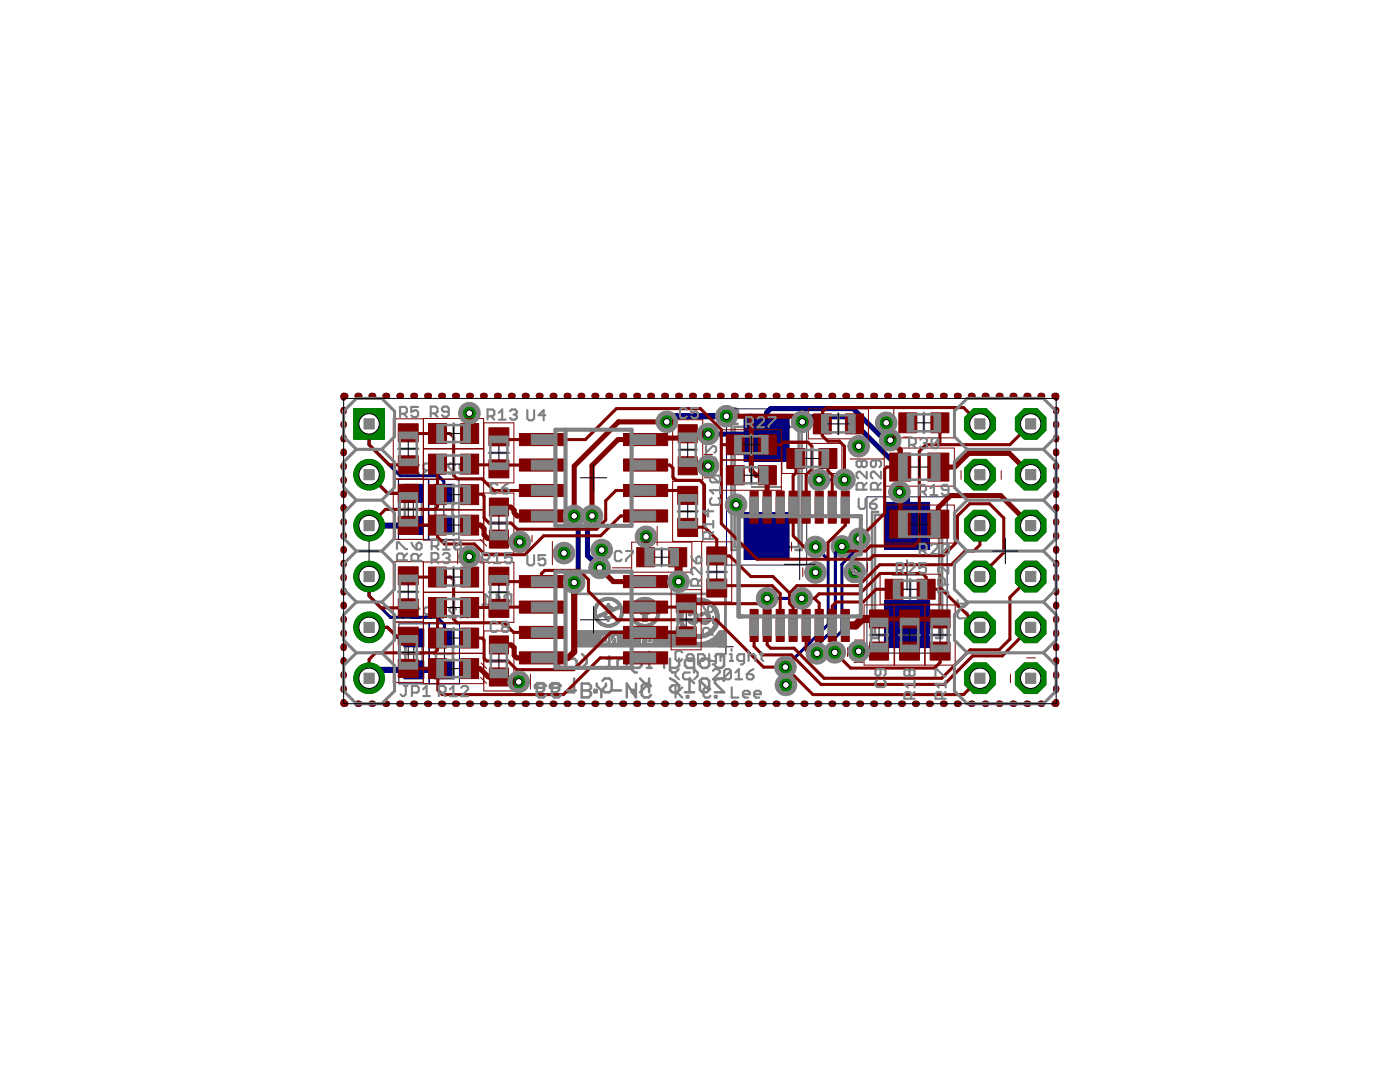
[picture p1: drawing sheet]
<svg xmlns="http://www.w3.org/2000/svg" width="279mm" height="216mm" viewBox="0 0 279 216" stroke-linecap="round" stroke-linejoin="round" font-family="sans-serif">
<g fill="none" stroke="#000" stroke-width=".2">
<path d="M88.6 99.9v3.4M150 97.2h6M153 94.1v6.1M80.9 101.6h3.2M82.5 100v3.2M86.9 101.6h3.4M178 114.7h6M181 111.7v6.1M81 130.5h3.2M82.6 128.9v3.2M87 130.5h3.4M88.7 128.8v3.4"/>
<path d="M143.4 129.1h2.9M144.9 127.6v2.9"/>
</g>
<g fill="none" stroke="#808080" stroke-width=".42">
<path d="M81.4 92.8l-.4-.3h-.6l-.4 .3v.4l1.4 1.3h-1.4M83.6 92.8l-.3-.3h-.7l-.3 .3v.4l1.3 1.3h-1.3M85.2 93.8l-.7 .7M85.9 93.8h-1l-.4-.3v-.7l.4-.3h1v2M87.2 94.5h1.4M88.6 93.2l-.7-.7v2M90.8 92.8l-.3-.3h-.7l-.3 .3v.4l1.3 1.3h-1.3M92.4 93.8l-.7 .7M93.1 93.8h-1l-.4-.3v-.7l.4-.3h1v2M140.9 89v1.4l1.3-1.4h.4l.3 .3v.7l-.3 .4M141.2 91.2l-.3 .4v.7l.3 .3h1.4l.3-.3v-.7l-.3-.4M97.6 119.3l-.7-.7v2"/>
<path d="M99.8 119.3l-.7-.7v2M101.4 120l-.7 .6M102 120h-1l-.3-.4v-.7l.3-.3h1v2M191.1 119.8v1.3M80.1 122.2h1.4l-1-1v2M83.7 121.5l-.3-.3h-.7l-.3 .3v.4l1.3 1.3h-1.3M85.3 122.6l-.7 .6M86 122.6h-1l-.4-.4v-.7l.4-.3h1v2M87.8 122.2l-.4 .4v.3l.4 .3h.7l.3-.3M87.8 122.2h.3M88.8 121.5l-.3-.3h-.7l-.4 .3v.4l.4 .3M91 121.5l-.3-.3h-.7l-.3 .3v.4l1.3 1.3h-1.3"/>
<path d="M92.6 122.6l-.7 .6M93.3 122.6h-1l-.4-.4v-.7l.4-.3h1v2M96.2 120.6h1.4M98.4 120.6h1.4M191.1 120.5h2l-.7 .6M191.4 122l-.3 .4v.6l.3 .4h1.4l.3-.4v-.6l-.3-.4"/>
</g>
<g fill="#808080" stroke="#808080" stroke-width=".2">
<path d="M166.6 107.4a2.16 2.16 0 0 1 3.3 .7 2.16 2.16 0 0 1-1.4 3 2.16 2.16 0 0 1-2.6-2h.7a1.4 1.4 0 0 1 2-1.4 1.4 1.4 0 0 1 .3 2.4 1.4 1.4 0 0 1-2.2-.8l-.1-.2h-.7a2.28 2.28 0 0 1 .7-1.7z" fill-rule="evenodd"/>
<circle cx="187.5" cy="129.6" r=".99"/>
<circle cx="146.5" cy="82.3" r=".99"/>
</g>
<g fill="none" stroke="#808080" stroke-width=".51">
<path d="M80.8 98.4h3.4v6.4h-3.4zM86.9 98.4h3.4v6.4h-3.4zM146.6 85.2h12.8v24h-12.8zM146.6 90h12.8M147.2 84.6h-1.2v25.1h1.2M158.7 84.6h1.3v25.1h-1.3M80.5 101.6h4M86.6 101.6h4M174.6 102.7h12.8v24h-12.8zM175.3 102.2h-1.3v25.1h1.3M186.8 102.2h1.2v25.1h-1.2M80.6 130.5h4"/>
<path d="M80.9 127.3h3.4v6.4h-3.4zM86.7 130.5h4M87 127.3h3.4v6.4h-3.4zM108.6 137.2h-1.8v-.4l.4-.5h.9l.5 .5v.9l-.5 .4h-.9M111.6 137.2h-1.9v-.4l.5-.5h.9l.5 .5v.9l-.5 .4h-.9M112.1 130.5l-.9 .9v1l.9 .9M113.2 131.4h1.4l.5 .5v.9l-.5 .5h-1.4M114.6 135.4v2.7h-1.8M116.2 130.5l.9 .9v1l-.9 .9M118.6 137.7h.5v.4h-.5zM120.2 135.8l.5-.4h.9l.5 .4v1.9l-.5 .4h-.9l-.5-.4M121.1 131.4h1"/>
<path d="M121.6 131v1.8l-.5 .5M125.1 131.9l-.5-.5h-.9l-.5 .5v1.4M125.1 130.5v2.8M126.1 137.7h.5v.4h-.5zM126.2 133.3h1.4l.4-.5v-.9l-.4-.5h-1.4v2.3l.5 .5h.4M127.7 135.4l1.8 1.8M129.1 136.8l-1.4 1.3M129.1 133.3h.9M129.5 135.4v2.7M129.6 130.1v.4M130 131.4h-.4v1.9M131.2 131.4h.4l.9 1"/>
<path d="M132.5 131.4v1.9M133.7 131.4v2.3l.5 .5h.4M133.7 135.4l.9 .4 .9 1M134.2 136.8h1.3v.9l-.4 .4h-.9l-.5-.4v-.5zM135.5 131.4v1.4l-.4 .5h-1.4M136.7 138.1h1.8M138.5 133.3h-1.3l-.5-.5v-.9l.5-.5h1.3v2.8M138.5 136.3l-.9-.9v2.7M139.7 131.9l.4-.5h1l.4 .5v.9l-.4 .5h-1l-.4-.5zM139.7 135.8v1.9l.4 .4h1l.4-.4M139.7 135.8l.4-.4h1l.4 .4v1.9M139.7 135.8l1.8 1.9"/>
<path d="M142.7 131l.4-.5h1l.4 .5v1.8l-.4 .5h-1l-.4-.5M144.5 135.8l-.4-.4h-1l-.4 .4v.5l1.8 1.8h-1.8M174.6 121.9h12.8"/>
</g>
<g fill="#808080" stroke="#808080" stroke-width=".2">
<path d="M176.6 127h8.8v.5h-8.8z"/>
<path d="M176.6 102h8.8v.5h-8.8z"/>
<path d="M148.6 84.4h8.8v.5h-8.8z"/>
<path d="M148.6 109.4h8.8v.5h-8.8z"/>
<path d="M86.9 103.6h3.4v1.2h-3.4z"/>
<path d="M86.9 98.4h3.4v1.2h-3.4z"/>
<path d="M80.8 103.6h3.4v1.2h-3.4z"/>
<path d="M80.8 98.4h3.4v1.2h-3.4z"/>
<path d="M87 132.5h3.4v1.2h-3.4z"/>
<path d="M87 127.3h3.4v1.2h-3.4z"/>
<path d="M80.9 132.5h3.4v1.2h-3.4z"/>
<path d="M80.9 127.3h3.4v1.2h-3.4z"/>
<path d="M114.2 129l30.7 .1z"/>
<path d="M114.2 128.9l30.7 .1z"/>
<path d="M114.2 128.9h30.7z"/>
<path d="M114.2 128.8l30.7 .1z"/>
<path d="M114.2 128.7l30.7 .1z"/>
<path d="M114.2 128.6l30.7 .1z"/>
<path d="M114.2 128.5l30.7 .1z"/>
<path d="M120.8 128.4l24.1 .1z"/>
<path d="M114.2 128.4l6.3 .1z"/>
<path d="M130.3 128.3l14.6 .1z"/>
<path d="M128.2 128.3l1 .1z"/>
<path d="M123.2 128.3l4.6 .1z"/>
<path d="M122.1 128.3l.7 .1z"/>
<path d="M121.1 128.3l.6 .1z"/>
<path d="M114.2 128.3l6.1 .1z"/>
<path d="M130.3 128.2l14.6 .1z"/>
<path d="M128.2 128.2l.9 .1z"/>
<path d="M123.2 128.2l4.6 .1z"/>
<path d="M122.2 128.2l.6 .1z"/>
<path d="M121.1 128.2l.6 .1z"/>
<path d="M114.2 128.2l5.9 .1z"/>
<path d="M139.7 128.2h5.2z"/>
<path d="M130.3 128.2h9.1z"/>
<path d="M128.2 128.2h.9z"/>
<path d="M123.2 128.2h4.6z"/>
<path d="M122.2 128.2h.6z"/>
<path d="M121.2 128.2h.6z"/>
<path d="M114.2 128.2h5.9z"/>
<path d="M140.4 128.1l4.5 .1z"/>
<path d="M130.3 128.1l8.4 .1z"/>
<path d="M128.2 128.1l.8 .1z"/>
<path d="M123.2 128.1l4.6 .1z"/>
<path d="M122.3 128.1l.5 .1z"/>
<path d="M121.3 128.1l.5 .1z"/>
<path d="M114.2 128.1l5.8 .1z"/>
<path d="M140.8 128l4.1 .1z"/>
<path d="M130.3 128l8 .1z"/>
<path d="M129.4 128l.6 .1z"/>
<path d="M128.2 128l.8 .1z"/>
<path d="M123.2 128l4.6 .1z"/>
<path d="M122.3 128l.5 .1z"/>
<path d="M121.4 128l.4 .1z"/>
<path d="M120.4 128l.5 .1z"/>
<path d="M114.2 128l5.8 .1z"/>
<path d="M141 127.9l3.9 .1z"/>
<path d="M130.3 127.9l7.8 .1z"/>
<path d="M129.4 127.9l.6 .1z"/>
<path d="M128.2 127.9l.7 .1z"/>
<path d="M123.2 127.9l4.6 .1z"/>
<path d="M122.3 127.9l.5 .1z"/>
<path d="M121.4 127.9l.4 .1z"/>
<path d="M120.4 127.9l.6 .1z"/>
<path d="M114.2 127.9l5.7 .1z"/>
<path d="M141.2 127.9l3.7 .1z"/>
<path d="M130.3 127.9l7.6 .1z"/>
<path d="M129.3 127.9l.7 .1z"/>
<path d="M122.4 127.9l.4 .1z"/>
<path d="M121.4 127.9l.3 .1z"/>
<path d="M120.3 127.9l.7 .1z"/>
<path d="M141.4 127.8l3.5 .1z"/>
<path d="M130.3 127.8l7.5 .1z"/>
<path d="M129.3 127.8l.7 .1z"/>
<path d="M128.2 127.8l.7 .1z"/>
<path d="M123.2 127.8l4.6 .1z"/>
<path d="M122.5 127.8l.3 .1z"/>
<path d="M121.4 127.8l.3 .1z"/>
<path d="M120.3 127.8l.8 .1z"/>
<path d="M114.2 127.8l5.7 .1z"/>
<path d="M141.6 127.7l3.3 .1z"/>
<path d="M130.3 127.7l7.3 .1z"/>
<path d="M129.4 127.7l.6 .1z"/>
<path d="M128.2 127.7l.8 .1z"/>
<path d="M123.2 127.7l4.6 .1z"/>
<path d="M122.5 127.7l.3 .1z"/>
<path d="M122 127.7l.1 .1z"/>
<path d="M121.4 127.7l.3 .1z"/>
<path d="M120.2 127.7l.9 .1z"/>
<path d="M114.2 127.7l5.7 .1z"/>
<path d="M141.7 127.6l3.2 .1z"/>
<path d="M130.4 127.6l7 .1z"/>
<path d="M129.5 127.6l.5 .1z"/>
<path d="M128.3 127.6l.7 .1z"/>
<path d="M123.2 127.6l4.6 .1z"/>
<path d="M122.6 127.6l.2 .1z"/>
<path d="M122 127.6l.2 .1z"/>
<path d="M121.4 127.6l.3 .1z"/>
<path d="M114.2 127.6l6.9 .1z"/>
<path d="M141.9 127.6h3z"/>
<path d="M130.3 127.6h7z"/>
<path d="M128.4 127.6h.7z"/>
<path d="M123.2 127.6h4.6z"/>
<path d="M122.6 127.6h.2z"/>
<path d="M122 127.6h.2z"/>
<path d="M121.4 127.6h.3z"/>
<path d="M114.2 127.6h6.9z"/>
<path d="M141.9 127.5l3 .1z"/>
<path d="M130.3 127.5l6.8 .1z"/>
<path d="M128.4 127.5l.7 .1z"/>
<path d="M123.2 127.5l4.5 .1z"/>
<path d="M122.6 127.5l.2 .1z"/>
<path d="M122 127.5l.3 .1z"/>
<path d="M121.4 127.5l.3 .1z"/>
<path d="M114.2 127.5l6.9 .1z"/>
<path d="M142.1 127.4l2.8 .1z"/>
<path d="M130.4 127.4l6.7 .1z"/>
<path d="M128.4 127.4l.8 .1z"/>
<path d="M123.2 127.4l4.5 .1z"/>
<path d="M122.7 127.4l.1 .1z"/>
<path d="M122 127.4l.3 .1z"/>
<path d="M121.4 127.4l.3 .1z"/>
<path d="M114.2 127.4l6.9 .1z"/>
<path d="M142.2 127.3l2.7 .1z"/>
<path d="M130.3 127.3l6.6 .1z"/>
<path d="M129.5 127.3l.5 .1z"/>
<path d="M128.5 127.3l.6 .1z"/>
<path d="M123.2 127.3l4.4 .1z"/>
<path d="M122.7 127.3l.1 .1z"/>
<path d="M122 127.3l.3 .1z"/>
<path d="M121.4 127.3l.3 .1z"/>
<path d="M114.2 127.3l6.9 .1z"/>
<path d="M142.3 127.3h2.6z"/>
<path d="M138.9 127.3h1.2z"/>
<path d="M130.3 127.3h6.5z"/>
<path d="M129.4 127.3h.6z"/>
<path d="M128.5 127.3h.6z"/>
<path d="M128 127.3h.1z"/>
<path d="M123.2 127.3h4.4z"/>
<path d="M122 127.3h.4z"/>
<path d="M121.4 127.3h.3z"/>
<path d="M120.2 127.3h.9z"/>
<path d="M114.2 127.3h5.8z"/>
<path d="M142.4 127.2l2.5 .1z"/>
<path d="M138.5 127.2l2.1 .1z"/>
<path d="M130.3 127.2l6.4 .1z"/>
<path d="M129.4 127.2l.6 .1z"/>
<path d="M128.6 127.2l.5 .1z"/>
<path d="M128 127.2l.1 .1z"/>
<path d="M123.2 127.2l4.4 .1z"/>
<path d="M122 127.2l.5 .1z"/>
<path d="M121.4 127.2l.3 .1z"/>
<path d="M120.3 127.2l.7 .1z"/>
<path d="M114.2 127.2l5.7 .1z"/>
<path d="M142.5 127.1l2.4 .1z"/>
<path d="M138.3 127.1l2.6 .1z"/>
<path d="M130.4 127.1l6.3 .1z"/>
<path d="M129.4 127.1l.6 .1z"/>
<path d="M128.6 127.1l.4 .1z"/>
<path d="M127.9 127.1l.3 .1z"/>
<path d="M123.2 127.1l4.3 .1z"/>
<path d="M122 127.1l.5 .1z"/>
<path d="M121.4 127.1l.4 .1z"/>
<path d="M120.4 127.1l.6 .1z"/>
<path d="M114.2 127.1l5.7 .1z"/>
<path d="M142.5 127l2.4 .1z"/>
<path d="M138 127l3 .1z"/>
<path d="M130.3 127l6.2 .1z"/>
<path d="M129.4 127l.6 .1z"/>
<path d="M128.7 127l.3 .1z"/>
<path d="M127.8 127l.4 .1z"/>
<path d="M123.2 127l4.3 .1z"/>
<path d="M122 127l.6 .1z"/>
<path d="M121.4 127l.4 .1z"/>
<path d="M120.4 127l.5 .1z"/>
<path d="M114.2 127l5.8 .1z"/>
<path d="M142.6 127h2.3z"/>
<path d="M137.9 127h3.3z"/>
<path d="M130.3 127h6.1z"/>
<path d="M128.7 127h.4z"/>
<path d="M127.8 127h.5z"/>
<path d="M123.2 127h4.2z"/>
<path d="M122 127h.6z"/>
<path d="M121.3 127h.5z"/>
<path d="M114.2 127h5.8z"/>
<path d="M142.8 126.9l2.1 .1z"/>
<path d="M137.8 126.9l3.6 .1z"/>
<path d="M130.3 126.9l6.1 .1z"/>
<path d="M128.8 126.9l.3 .1z"/>
<path d="M127.8 126.9l.5 .1z"/>
<path d="M123.2 126.9l4.2 .1z"/>
<path d="M122 126.9l.6 .1z"/>
<path d="M121.2 126.9l.6 .1z"/>
<path d="M114.2 126.9l5.9 .1z"/>
<path d="M142.8 126.8l2.1 .1z"/>
<path d="M137.6 126.8l3.9 .1z"/>
<path d="M130.4 126.8l5.9 .1z"/>
<path d="M128.8 126.8l.3 .1z"/>
<path d="M127.8 126.8l.6 .1z"/>
<path d="M123.2 126.8l4.1 .1z"/>
<path d="M122 126.8l.7 .1z"/>
<path d="M121.1 126.8l.6 .1z"/>
<path d="M114.2 126.8l5.9 .1z"/>
<path d="M142.9 126.7l2 .1z"/>
<path d="M137.4 126.7l4.2 .1z"/>
<path d="M130.3 126.7l5.9 .1z"/>
<path d="M128.8 126.7l.5 .1z"/>
<path d="M127.7 126.7l.7 .1z"/>
<path d="M123.2 126.7l4 .1z"/>
<path d="M122 126.7l.7 .1z"/>
<path d="M121.1 126.7l.6 .1z"/>
<path d="M114.2 126.7l6.1 .1z"/>
<path d="M142.9 126.6l2 .1z"/>
<path d="M137.4 126.6l4.4 .1z"/>
<path d="M120.7 126.6l15.4 .1z"/>
<path d="M114.2 126.6l6.3 .1z"/>
<path d="M143 126.6l1.9 .1z"/>
<path d="M139.7 126.6l2.2 .1z"/>
<path d="M137.3 126.6l2.1 .1z"/>
<path d="M114.2 126.6l21.9 .1z"/>
<path d="M143.1 126.5l1.8 .1z"/>
<path d="M140.3 126.5l1.6 .1z"/>
<path d="M137.1 126.5l1.7 .1z"/>
<path d="M114.2 126.5l21.9 .1z"/>
<path d="M143.2 126.4l1.7 .1z"/>
<path d="M140.6 126.4l1.4 .1z"/>
<path d="M137.1 126.4l1.5 .1z"/>
<path d="M114.2 126.4l21.8 .1z"/>
<path d="M143.2 126.3l1.7 .1z"/>
<path d="M140.8 126.3l1.3 .1z"/>
<path d="M137 126.3l1.3 .1z"/>
<path d="M114.2 126.3l21.7 .1z"/>
<path d="M143.2 126.3h1.7z"/>
<path d="M140.9 126.3h1.3z"/>
<path d="M136.9 126.3h1.3z"/>
<path d="M114.2 126.3h21.6z"/>
<path d="M143.3 126.2l1.6 .1z"/>
<path d="M141.1 126.2l1.2 .1z"/>
<path d="M136.7 126.2l1.3 .1z"/>
<path d="M114.2 126.2l21.6 .1z"/>
<path d="M143.4 126.1l1.5 .1z"/>
<path d="M141.2 126.1l1.2 .1z"/>
<path d="M136.7 126.1l1.2 .1z"/>
<path d="M114.2 126.1l21.6 .1z"/>
<path d="M143.4 126l1.5 .1z"/>
<path d="M141.3 126l1.2 .1z"/>
<path d="M136.6 126l1.1 .1z"/>
<path d="M114.2 126l21.5 .1z"/>
<path d="M143.5 126h1.4z"/>
<path d="M141.5 126h1z"/>
<path d="M136.5 126h1.2z"/>
<path d="M114.2 126h21.5z"/>
<path d="M143.5 125.9l1.4 .1z"/>
<path d="M141.6 125.9l1 .1z"/>
<path d="M136.5 125.9l1.1 .1z"/>
<path d="M114.2 125.9l21.4 .1z"/>
<path d="M144.6 125.8l.3 .1z"/>
<path d="M141.6 125.8l1 .1z"/>
<path d="M136.5 125.8l.9 .1z"/>
<path d="M114.2 125.8l.3 .1z"/>
<path d="M144.6 125.7l.3 .1z"/>
<path d="M141.7 125.7l1 .1z"/>
<path d="M136.4 125.7l1 .1z"/>
<path d="M114.2 125.7l.3 .1z"/>
<path d="M144.6 125.6l.3 .1z"/>
<path d="M141.8 125.6l1 .1z"/>
<path d="M136.3 125.6l1 .1z"/>
<path d="M114.2 125.6l.3 .1z"/>
<path d="M141.9 125.6l.9 .1z"/>
<path d="M136.2 125.6l1 .1z"/>
<path d="M144.6 125.5l.3 .1z"/>
<path d="M141.9 125.5l1 .1z"/>
<path d="M136.2 125.5l.9 .1z"/>
<path d="M114.2 125.5l.3 .1z"/>
<path d="M144.6 125.4l.3 .1z"/>
<path d="M142 125.4l.9 .1z"/>
<path d="M136.1 125.4l1 .1z"/>
<path d="M114.2 125.4l.3 .1z"/>
<path d="M144.6 125.3l.3 .1z"/>
<path d="M142.1 125.3l.9 .1z"/>
<path d="M136.1 125.3l.9 .1z"/>
<path d="M114.2 125.3l.3 .1z"/>
<path d="M144.6 125.3h.3z"/>
<path d="M142.2 125.3h.9z"/>
<path d="M136.1 125.3h.9z"/>
<path d="M114.2 125.3h.3z"/>
<path d="M144.6 125.2l.3 .1z"/>
<path d="M142.2 125.2l.9 .1z"/>
<path d="M136 125.2l.9 .1z"/>
<path d="M114.2 125.2l.3 .1z"/>
<path d="M144.6 125.1l.3 .1z"/>
<path d="M142.2 125.1l1 .1z"/>
<path d="M136 125.1l.8 .1z"/>
<path d="M114.2 125.1l.3 .1z"/>
<path d="M144.6 125.1h.3z"/>
<path d="M142.3 125.1h.9z"/>
<path d="M135.9 125.1h.9z"/>
<path d="M128.1 125.1h1.2z"/>
<path d="M120.8 125.1h1.2z"/>
<path d="M114.2 125.1h.3z"/>
<path d="M144.6 125l.3 .1z"/>
<path d="M142.4 125l.8 .1z"/>
<path d="M135.9 125l.9 .1z"/>
<path d="M127.8 125l1.8 .1z"/>
<path d="M120.5 125l1.8 .1z"/>
<path d="M114.2 125l.3 .1z"/>
<path d="M144.6 124.9l.3 .1z"/>
<path d="M142.4 124.9l.8 .1z"/>
<path d="M135.8 124.9l.9 .1z"/>
<path d="M127.6 124.9l2.2 .1z"/>
<path d="M120.3 124.9l2.2 .1z"/>
<path d="M114.2 124.9l.3 .1z"/>
<path d="M144.6 124.8l.3 .1z"/>
<path d="M142.5 124.8l.8 .1z"/>
<path d="M135.8 124.8l.9 .1z"/>
<path d="M127.5 124.8l2.5 .1z"/>
<path d="M120.1 124.8l2.5 .1z"/>
<path d="M114.2 124.8l.3 .1z"/>
<path d="M144.6 124.7l.3 .1z"/>
<path d="M142.5 124.7l.8 .1z"/>
<path d="M135.8 124.7l.8 .1z"/>
<path d="M127.3 124.7l2.8 .1z"/>
<path d="M120 124.7l2.8 .1z"/>
<path d="M114.2 124.7l.3 .1z"/>
<path d="M127.1 124.7l3.2 .1z"/>
<path d="M119.8 124.7l3.2 .1z"/>
<path d="M144.6 124.6l.3 .1z"/>
<path d="M142.5 124.6l.9 .1z"/>
<path d="M135.8 124.6l.7 .1z"/>
<path d="M127 124.6l3.3 .1z"/>
<path d="M119.8 124.6l3.3 .1z"/>
<path d="M114.2 124.6l.3 .1z"/>
<path d="M144.6 124.5l.3 .1z"/>
<path d="M142.6 124.5l.8 .1z"/>
<path d="M140.5 124.5l.4 .1z"/>
<path d="M138.1 124.5l.5 .1z"/>
<path d="M135.8 124.5l.7 .1z"/>
<path d="M129.2 124.5l1.2 .1z"/>
<path d="M126.9 124.5l1.3 .1z"/>
<path d="M122 124.5l1.2 .1z"/>
<path d="M119.7 124.5l1.2 .1z"/>
<path d="M114.2 124.5l.3 .1z"/>
<path d="M144.6 124.4l.3 .1z"/>
<path d="M142.6 124.4l.8 .1z"/>
<path d="M140.2 124.4l1 .1z"/>
<path d="M137.9 124.4l1 .1z"/>
<path d="M135.7 124.4l.7 .1z"/>
<path d="M129.4 124.4l1.2 .1z"/>
<path d="M126.9 124.4l1 .1z"/>
<path d="M122.2 124.4l1.1 .1z"/>
<path d="M119.5 124.4l1.2 .1z"/>
<path d="M114.2 124.4l.3 .1z"/>
<path d="M144.6 124.4h.3z"/>
<path d="M142.6 124.4h.9z"/>
<path d="M140 124.4h1.3z"/>
<path d="M137.6 124.4h1.4z"/>
<path d="M135.7 124.4h.7z"/>
<path d="M129.7 124.4h.9z"/>
<path d="M126.8 124.4h.9z"/>
<path d="M122.4 124.4h1z"/>
<path d="M119.5 124.4h.9z"/>
<path d="M114.2 124.4h.3z"/>
<path d="M144.6 124.3l.3 .1z"/>
<path d="M142.7 124.3l.7 .1z"/>
<path d="M140 124.3l1.4 .1z"/>
<path d="M137.6 124.3l1.5 .1z"/>
<path d="M135.7 124.3l.7 .1z"/>
<path d="M129.8 124.3l.9 .1z"/>
<path d="M126.6 124.3l1 .1z"/>
<path d="M122.5 124.3l.9 .1z"/>
<path d="M119.4 124.3l.9 .1z"/>
<path d="M114.2 124.3l.3 .1z"/>
<path d="M144.6 124.2l.3 .1z"/>
<path d="M142.7 124.2l.7 .1z"/>
<path d="M139.8 124.2l1.7 .1z"/>
<path d="M137.5 124.2l1.7 .1z"/>
<path d="M135.7 124.2l.7 .1z"/>
<path d="M130 124.2l.8 .1z"/>
<path d="M126.5 124.2l1 .1z"/>
<path d="M122.6 124.2l1 .1z"/>
<path d="M119.3 124.2l.8 .1z"/>
<path d="M114.2 124.2l.3 .1z"/>
<path d="M144.6 124.1l.3 .1z"/>
<path d="M142.7 124.1l.7 .1z"/>
<path d="M139.7 124.1l1.8 .1z"/>
<path d="M137.4 124.1l1.9 .1z"/>
<path d="M135.6 124.1l.8 .1z"/>
<path d="M130 124.1l.9 .1z"/>
<path d="M126.5 124.1l.8 .1z"/>
<path d="M122.8 124.1l.8 .1z"/>
<path d="M119.2 124.1l.9 .1z"/>
<path d="M114.2 124.1l.3 .1z"/>
<path d="M144.6 124.1h.3z"/>
<path d="M142.8 124.1h.6z"/>
<path d="M139.7 124.1h1.9z"/>
<path d="M137.4 124.1h1.9z"/>
<path d="M135.6 124.1h.8z"/>
<path d="M130.1 124.1h.9z"/>
<path d="M126.5 124.1h.7z"/>
<path d="M122.9 124.1h.8z"/>
<path d="M119.1 124.1h.9z"/>
<path d="M114.2 124.1h.3z"/>
<path d="M144.6 124l.3 .1z"/>
<path d="M142.8 124l.7 .1z"/>
<path d="M140.8 124l.9 .1z"/>
<path d="M139.6 124l.8 .1z"/>
<path d="M138.5 124l.8 .1z"/>
<path d="M137.4 124l.6 .1z"/>
<path d="M135.6 124l.8 .1z"/>
<path d="M130.3 124l.7 .1z"/>
<path d="M128.2 124l.9 .1z"/>
<path d="M126.4 124l.7 .1z"/>
<path d="M123 124l.7 .1z"/>
<path d="M119.1 124l.7 .1z"/>
<path d="M114.2 124l.3 .1z"/>
<path d="M144.6 123.9l.3 .1z"/>
<path d="M142.8 123.9l.7 .1z"/>
<path d="M140.9 123.9l.8 .1z"/>
<path d="M139.7 123.9l.6 .1z"/>
<path d="M138.6 123.9l.8 .1z"/>
<path d="M137.4 123.9l.6 .1z"/>
<path d="M135.6 123.9l.7 .1z"/>
<path d="M130.4 123.9l.6 .1z"/>
<path d="M128.2 123.9l.9 .1z"/>
<path d="M126.3 123.9l.8 .1z"/>
<path d="M123 123.9l.8 .1z"/>
<path d="M121.2 123.9l.3 .1z"/>
<path d="M119 123.9l.8 .1z"/>
<path d="M114.2 123.9l.3 .1z"/>
<path d="M144.6 123.8l.3 .1z"/>
<path d="M142.8 123.8l.7 .1z"/>
<path d="M141 123.8l.7 .1z"/>
<path d="M139.8 123.8l.4 .1z"/>
<path d="M138.7 123.8l.7 .1z"/>
<path d="M137.5 123.8l.4 .1z"/>
<path d="M135.6 123.8l.7 .1z"/>
<path d="M130.4 123.8l.7 .1z"/>
<path d="M128.2 123.8l.9 .1z"/>
<path d="M126.2 123.8l.7 .1z"/>
<path d="M123.2 123.8l.7 .1z"/>
<path d="M121.2 123.8l.4 .1z"/>
<path d="M119 123.8l.7 .1z"/>
<path d="M114.2 123.8l.3 .1z"/>
<path d="M144.6 123.8h.3z"/>
<path d="M142.8 123.8h.7z"/>
<path d="M141 123.8h.8z"/>
<path d="M139.9 123.8h.2z"/>
<path d="M138.7 123.8h.7z"/>
<path d="M137.6 123.8h.2z"/>
<path d="M135.6 123.8h.7z"/>
<path d="M130.5 123.8h.7z"/>
<path d="M128.2 123.8h.9z"/>
<path d="M126.2 123.8h.7z"/>
<path d="M123.2 123.8h.8z"/>
<path d="M121.2 123.8h.4z"/>
<path d="M118.9 123.8h.7z"/>
<path d="M114.2 123.8h.3z"/>
<path d="M144.6 123.7l.3 .1z"/>
<path d="M142.8 123.7l.7 .1z"/>
<path d="M141 123.7l.8 .1z"/>
<path d="M138.7 123.7l.8 .1z"/>
<path d="M135.6 123.7l.7 .1z"/>
<path d="M130.6 123.7l.6 .1z"/>
<path d="M128.2 123.7l.9 .1z"/>
<path d="M126.2 123.7l.7 .1z"/>
<path d="M123.3 123.7l.7 .1z"/>
<path d="M121.2 123.7l.4 .1z"/>
<path d="M118.9 123.7l.6 .1z"/>
<path d="M114.2 123.7l.3 .1z"/>
<path d="M144.6 123.6l.3 .1z"/>
<path d="M142.9 123.6l.6 .1z"/>
<path d="M141.1 123.6l.7 .1z"/>
<path d="M138.8 123.6l.7 .1z"/>
<path d="M135.6 123.6l.7 .1z"/>
<path d="M130.6 123.6l.7 .1z"/>
<path d="M128.2 123.6l.9 .1z"/>
<path d="M126.1 123.6l.7 .1z"/>
<path d="M123.3 123.6l.7 .1z"/>
<path d="M121.2 123.6l.4 .1z"/>
<path d="M118.9 123.6l.5 .1z"/>
<path d="M114.2 123.6l.3 .1z"/>
<path d="M144.6 123.5l.3 .1z"/>
<path d="M142.9 123.5l.6 .1z"/>
<path d="M141.1 123.5l.7 .1z"/>
<path d="M138.8 123.5l.7 .1z"/>
<path d="M135.6 123.5l.7 .1z"/>
<path d="M130.7 123.5l.6 .1z"/>
<path d="M128.2 123.5l.9 .1z"/>
<path d="M126.1 123.5l.6 .1z"/>
<path d="M123.4 123.5l.6 .1z"/>
<path d="M121.2 123.5l.4 .1z"/>
<path d="M118.8 123.5l.6 .1z"/>
<path d="M114.2 123.5l.3 .1z"/>
<path d="M144.6 123.4l.3 .1z"/>
<path d="M142.9 123.4l.6 .1z"/>
<path d="M141.1 123.4l.7 .1z"/>
<path d="M138.8 123.4l.7 .1z"/>
<path d="M135.5 123.4l.8 .1z"/>
<path d="M130.7 123.4l.6 .1z"/>
<path d="M128.2 123.4l.9 .1z"/>
<path d="M126 123.4l.6 .1z"/>
<path d="M123.5 123.4l.6 .1z"/>
<path d="M121.1 123.4l.6 .1z"/>
<path d="M118.8 123.4l.6 .1z"/>
<path d="M114.2 123.4l.3 .1z"/>
<path d="M141.1 123.4l.8 .1z"/>
<path d="M130.8 123.4l.6 .1z"/>
<path d="M120.9 123.4l1.1 .1z"/>
<path d="M118.7 123.4l.6 .1z"/>
<path d="M144.6 123.3l.3 .1z"/>
<path d="M142.9 123.3l.6 .1z"/>
<path d="M141.1 123.3l.8 .1z"/>
<path d="M138.8 123.3l.7 .1z"/>
<path d="M135.5 123.3l.8 .1z"/>
<path d="M130.8 123.3l.6 .1z"/>
<path d="M128.2 123.3l.9 .1z"/>
<path d="M125.9 123.3l.6 .1z"/>
<path d="M123.6 123.3l.6 .1z"/>
<path d="M120.8 123.3l1.4 .1z"/>
<path d="M118.7 123.3l.6 .1z"/>
<path d="M114.2 123.3l.3 .1z"/>
<path d="M144.6 123.2l.3 .1z"/>
<path d="M142.9 123.2l.6 .1z"/>
<path d="M141.1 123.2l.8 .1z"/>
<path d="M138.8 123.2l.7 .1z"/>
<path d="M135.5 123.2l.8 .1z"/>
<path d="M130.9 123.2l.6 .1z"/>
<path d="M128.2 123.2l.9 .1z"/>
<path d="M125.9 123.2l.6 .1z"/>
<path d="M123.6 123.2l.6 .1z"/>
<path d="M120.7 123.2l1.7 .1z"/>
<path d="M118.6 123.2l.9 .1z"/>
<path d="M114.2 123.2l.3 .1z"/>
<path d="M144.6 123.1l.3 .1z"/>
<path d="M142.9 123.1l.6 .1z"/>
<path d="M141.1 123.1l.7 .1z"/>
<path d="M138.8 123.1l.7 .1z"/>
<path d="M135.5 123.1l.8 .1z"/>
<path d="M130.9 123.1l.6 .1z"/>
<path d="M128.2 123.1l.9 .1z"/>
<path d="M125.9 123.1l.5 .1z"/>
<path d="M123.7 123.1l.5 .1z"/>
<path d="M120.6 123.1l1.8 .1z"/>
<path d="M118.6 123.1l1.1 .1z"/>
<path d="M114.2 123.1l.3 .1z"/>
<path d="M144.6 123.1h.3z"/>
<path d="M142.9 123.1h.6z"/>
<path d="M141.1 123.1h.7z"/>
<path d="M138.8 123.1h.7z"/>
<path d="M135.6 123.1h.7z"/>
<path d="M131 123.1h.5z"/>
<path d="M128.2 123.1h.9z"/>
<path d="M125.9 123.1h.5z"/>
<path d="M123.7 123.1h.5z"/>
<path d="M120.5 123.1h1.9z"/>
<path d="M118.6 123.1h1.2z"/>
<path d="M114.2 123.1h.3z"/>
<path d="M144.6 123l.3 .1z"/>
<path d="M142.9 123l.6 .1z"/>
<path d="M141.1 123l.7 .1z"/>
<path d="M138.8 123l.7 .1z"/>
<path d="M135.6 123l.7 .1z"/>
<path d="M131 123l.6 .1z"/>
<path d="M128.2 123l.9 .1z"/>
<path d="M125.9 123l.5 .1z"/>
<path d="M123.7 123l.6 .1z"/>
<path d="M120.4 123l1.9 .1z"/>
<path d="M118.6 123l1.4 .1z"/>
<path d="M114.2 123l.3 .1z"/>
<path d="M144.6 122.9l.3 .1z"/>
<path d="M142.8 122.9l.7 .1z"/>
<path d="M141 122.9l.8 .1z"/>
<path d="M138.7 122.9l.8 .1z"/>
<path d="M135.6 122.9l.7 .1z"/>
<path d="M131 122.9l.6 .1z"/>
<path d="M128.2 122.9l.9 .1z"/>
<path d="M125.9 122.9l.5 .1z"/>
<path d="M123.7 122.9l.6 .1z"/>
<path d="M121.7 122.9l.6 .1z"/>
<path d="M120.5 122.9l.6 .1z"/>
<path d="M118.5 122.9l1.6 .1z"/>
<path d="M114.2 122.9l.3 .1z"/>
<path d="M144.6 122.8l.3 .1z"/>
<path d="M142.8 122.8l.7 .1z"/>
<path d="M141 122.8l.8 .1z"/>
<path d="M140 122.8l.2 .1z"/>
<path d="M138.7 122.8l.7 .1z"/>
<path d="M137.7 122.8l.2 .1z"/>
<path d="M135.6 122.8l.7 .1z"/>
<path d="M131 122.8l.6 .1z"/>
<path d="M128.2 122.8l.9 .1z"/>
<path d="M125.8 122.8l.6 .1z"/>
<path d="M123.7 122.8l.6 .1z"/>
<path d="M121.9 122.8l.3 .1z"/>
<path d="M120.5 122.8l.6 .1z"/>
<path d="M118.6 122.8l1.8 .1z"/>
<path d="M114.2 122.8l.3 .1z"/>
<path d="M140.9 122.8l.8 .1z"/>
<path d="M139.9 122.8l.4 .1z"/>
<path d="M137.5 122.8l.4 .1z"/>
<path d="M125.8 122.8l.5 .1z"/>
<path d="M123.8 122.8l.5 .1z"/>
<path d="M122 122.8l.1 .1z"/>
<path d="M118.6 122.8l2.5 .1z"/>
<path d="M144.6 122.7l.3 .1z"/>
<path d="M142.8 122.7l.7 .1z"/>
<path d="M140.9 122.7l.8 .1z"/>
<path d="M139.7 122.7l.6 .1z"/>
<path d="M138.6 122.7l.7 .1z"/>
<path d="M137.4 122.7l.6 .1z"/>
<path d="M135.6 122.7l.7 .1z"/>
<path d="M131 122.7l.6 .1z"/>
<path d="M128.2 122.7l.9 .1z"/>
<path d="M125.8 122.7l.5 .1z"/>
<path d="M123.8 122.7l.5 .1z"/>
<path d="M119.3 122.7l1.8 .1z"/>
<path d="M118.5 122.7l.6 .1z"/>
<path d="M114.2 122.7l.3 .1z"/>
<path d="M144.6 122.6l.3 .1z"/>
<path d="M142.8 122.6l.7 .1z"/>
<path d="M140.7 122.6l.9 .1z"/>
<path d="M139.6 122.6l.8 .1z"/>
<path d="M138.4 122.6l.9 .1z"/>
<path d="M137.4 122.6l.7 .1z"/>
<path d="M135.6 122.6l.8 .1z"/>
<path d="M131.1 122.6l.6 .1z"/>
<path d="M128.2 122.6l1 .1z"/>
<path d="M125.8 122.6l.5 .1z"/>
<path d="M123.8 122.6l.5 .1z"/>
<path d="M119.4 122.6l1.7 .1z"/>
<path d="M118.4 122.6l.6 .1z"/>
<path d="M114.2 122.6l.3 .1z"/>
<path d="M144.6 122.5l.3 .1z"/>
<path d="M142.8 122.5l.6 .1z"/>
<path d="M139.7 122.5l1.9 .1z"/>
<path d="M137.4 122.5l1.9 .1z"/>
<path d="M135.6 122.5l.8 .1z"/>
<path d="M131.1 122.5l.6 .1z"/>
<path d="M127.9 122.5l1.6 .1z"/>
<path d="M125.8 122.5l.5 .1z"/>
<path d="M123.8 122.5l.5 .1z"/>
<path d="M119.6 122.5l1.5 .1z"/>
<path d="M118.4 122.5l.6 .1z"/>
<path d="M114.2 122.5l.3 .1z"/>
<path d="M144.6 122.4l.3 .1z"/>
<path d="M142.7 122.4l.7 .1z"/>
<path d="M139.7 122.4l1.8 .1z"/>
<path d="M137.4 122.4l1.9 .1z"/>
<path d="M135.6 122.4l.8 .1z"/>
<path d="M131.1 122.4l.6 .1z"/>
<path d="M127.9 122.4l1.6 .1z"/>
<path d="M125.8 122.4l.5 .1z"/>
<path d="M123.8 122.4l.5 .1z"/>
<path d="M119.8 122.4l1.4 .1z"/>
<path d="M118.4 122.4l.6 .1z"/>
<path d="M114.2 122.4l.3 .1z"/>
<path d="M139.8 122.4l1.7 .1z"/>
<path d="M137.5 122.4l1.7 .1z"/>
<path d="M135.7 122.4l.7 .1z"/>
<path d="M125.7 122.4l.6 .1z"/>
<path d="M123.9 122.4l.5 .1z"/>
<path d="M120 122.4l1.3 .1z"/>
<path d="M144.6 122.3l.3 .1z"/>
<path d="M142.7 122.3l.7 .1z"/>
<path d="M139.9 122.3l1.5 .1z"/>
<path d="M137.6 122.3l1.4 .1z"/>
<path d="M135.7 122.3l.7 .1z"/>
<path d="M131.1 122.3l.6 .1z"/>
<path d="M127.9 122.3l1.6 .1z"/>
<path d="M125.7 122.3l.5 .1z"/>
<path d="M123.9 122.3l.5 .1z"/>
<path d="M120.1 122.3l1.4 .1z"/>
<path d="M118.4 122.3l.6 .1z"/>
<path d="M114.2 122.3l.3 .1z"/>
<path d="M144.6 122.2l.3 .1z"/>
<path d="M142.6 122.2l.9 .1z"/>
<path d="M140 122.2l1.2 .1z"/>
<path d="M137.6 122.2l1.4 .1z"/>
<path d="M135.7 122.2l.7 .1z"/>
<path d="M131.1 122.2l.6 .1z"/>
<path d="M127.9 122.2l1.6 .1z"/>
<path d="M125.7 122.2l.5 .1z"/>
<path d="M123.9 122.2l.5 .1z"/>
<path d="M120.3 122.2l1.4 .1z"/>
<path d="M118.4 122.2l.6 .1z"/>
<path d="M114.2 122.2l.3 .1z"/>
<path d="M144.6 122.2h.3z"/>
<path d="M142.6 122.2h.8z"/>
<path d="M140.2 122.2h.9z"/>
<path d="M137.9 122.2h.9z"/>
<path d="M135.7 122.2h.7z"/>
<path d="M131.1 122.2h.6z"/>
<path d="M127.9 122.2h1.6z"/>
<path d="M125.7 122.2h.5z"/>
<path d="M123.9 122.2h.5z"/>
<path d="M120.5 122.2h1.4z"/>
<path d="M118.4 122.2h.6z"/>
<path d="M114.2 122.2h.3z"/>
<path d="M144.6 122.1l.3 .1z"/>
<path d="M142.6 122.1l.8 .1z"/>
<path d="M140.6 122.1l.2 .1z"/>
<path d="M138.3 122.1l.1 .1z"/>
<path d="M135.8 122.1l.7 .1z"/>
<path d="M131.1 122.1l.6 .1z"/>
<path d="M127.9 122.1l1.6 .1z"/>
<path d="M125.7 122.1l.5 .1z"/>
<path d="M123.9 122.1l.5 .1z"/>
<path d="M120.7 122.1l1.3 .1z"/>
<path d="M118.4 122.1l.6 .1z"/>
<path d="M114.2 122.1l.3 .1z"/>
<path d="M144.6 122l.3 .1z"/>
<path d="M142.5 122l.9 .1z"/>
<path d="M135.8 122l.7 .1z"/>
<path d="M131.1 122l.6 .1z"/>
<path d="M127.9 122l1.6 .1z"/>
<path d="M125.7 122l.5 .1z"/>
<path d="M123.9 122l.5 .1z"/>
<path d="M120.8 122l1.4 .1z"/>
<path d="M118.4 122l.6 .1z"/>
<path d="M114.2 122l.3 .1z"/>
<path d="M144.6 121.9l.3 .1z"/>
<path d="M142.5 121.9l.8 .1z"/>
<path d="M135.8 121.9l.8 .1z"/>
<path d="M131.1 121.9l.6 .1z"/>
<path d="M127.9 121.9l1.6 .1z"/>
<path d="M125.7 121.9l.5 .1z"/>
<path d="M123.9 121.9l.5 .1z"/>
<path d="M121 121.9l1.4 .1z"/>
<path d="M118.4 121.9l.6 .1z"/>
<path d="M114.2 121.9l.3 .1z"/>
<path d="M144.6 121.9h.3z"/>
<path d="M142.5 121.9h.8z"/>
<path d="M135.8 121.9h.8z"/>
<path d="M131.1 121.9h.6z"/>
<path d="M127.9 121.9h1.6z"/>
<path d="M125.8 121.9h.5z"/>
<path d="M123.9 121.9h.5z"/>
<path d="M121.1 121.9h1.5z"/>
<path d="M118.4 121.9h.6z"/>
<path d="M114.2 121.9h.3z"/>
<path d="M144.6 121.8l.3 .1z"/>
<path d="M142.5 121.8l.8 .1z"/>
<path d="M135.8 121.8l.9 .1z"/>
<path d="M131.1 121.8l.6 .1z"/>
<path d="M127.9 121.8l1.6 .1z"/>
<path d="M125.8 121.8l.5 .1z"/>
<path d="M123.8 121.8l.5 .1z"/>
<path d="M121.4 121.8l1.3 .1z"/>
<path d="M118.4 121.8l.6 .1z"/>
<path d="M114.2 121.8l.3 .1z"/>
<path d="M144.6 121.7l.3 .1z"/>
<path d="M142.4 121.7l.8 .1z"/>
<path d="M135.8 121.7l.9 .1z"/>
<path d="M131.1 121.7l.6 .1z"/>
<path d="M127.9 121.7l1.6 .1z"/>
<path d="M125.8 121.7l.5 .1z"/>
<path d="M123.8 121.7l.5 .1z"/>
<path d="M121.5 121.7l1.4 .1z"/>
<path d="M118.4 121.7l.6 .1z"/>
<path d="M114.2 121.7l.3 .1z"/>
<path d="M144.6 121.6l.3 .1z"/>
<path d="M142.4 121.6l.8 .1z"/>
<path d="M135.9 121.6l.9 .1z"/>
<path d="M131.1 121.6l.6 .1z"/>
<path d="M127.9 121.6l1.6 .1z"/>
<path d="M125.8 121.6l.5 .1z"/>
<path d="M123.8 121.6l.5 .1z"/>
<path d="M121.7 121.6l1.4 .1z"/>
<path d="M118.5 121.6l.6 .1z"/>
<path d="M114.2 121.6l.3 .1z"/>
<path d="M144.6 121.5l.3 .1z"/>
<path d="M142.3 121.5l.9 .1z"/>
<path d="M135.9 121.5l.9 .1z"/>
<path d="M131 121.5l.6 .1z"/>
<path d="M127.9 121.5l1.6 .1z"/>
<path d="M125.8 121.5l.5 .1z"/>
<path d="M123.8 121.5l.5 .1z"/>
<path d="M121.8 121.5l1.5 .1z"/>
<path d="M118.5 121.5l.6 .1z"/>
<path d="M114.2 121.5l.3 .1z"/>
<path d="M142.2 121.5l1 .1z"/>
<path d="M136 121.5l.8 .1z"/>
<path d="M125.8 121.5l.6 .1z"/>
<path d="M121.7 121.5l1.7 .1z"/>
<path d="M144.6 121.4l.3 .1z"/>
<path d="M142.2 121.4l.9 .1z"/>
<path d="M136 121.4l.9 .1z"/>
<path d="M131 121.4l.6 .1z"/>
<path d="M127.9 121.4l1.6 .1z"/>
<path d="M125.8 121.4l.6 .1z"/>
<path d="M123.7 121.4l.6 .1z"/>
<path d="M121.7 121.4l1.9 .1z"/>
<path d="M120.8 121.4l.2 .1z"/>
<path d="M118.5 121.4l.6 .1z"/>
<path d="M114.2 121.4l.3 .1z"/>
<path d="M144.6 121.3l.3 .1z"/>
<path d="M142.2 121.3l.8 .1z"/>
<path d="M136.1 121.3l.9 .1z"/>
<path d="M131 121.3l.6 .1z"/>
<path d="M127.9 121.3l1.5 .1z"/>
<path d="M125.9 121.3l.5 .1z"/>
<path d="M121.5 121.3l2.8 .1z"/>
<path d="M120.8 121.3l.4 .1z"/>
<path d="M118.6 121.3l.5 .1z"/>
<path d="M114.2 121.3l.3 .1z"/>
<path d="M144.6 121.2l.3 .1z"/>
<path d="M142.1 121.2l.9 .1z"/>
<path d="M136.1 121.2l.9 .1z"/>
<path d="M131 121.2l.5 .1z"/>
<path d="M128.1 121.2l1.3 .1z"/>
<path d="M125.9 121.2l.5 .1z"/>
<path d="M122.5 121.2l1.7 .1z"/>
<path d="M120.7 121.2l1.6 .1z"/>
<path d="M118.6 121.2l.6 .1z"/>
<path d="M114.2 121.2l.3 .1z"/>
<path d="M144.6 121.2h.3z"/>
<path d="M142 121.2h.9z"/>
<path d="M136.1 121.2h1z"/>
<path d="M130.9 121.2h.6z"/>
<path d="M125.9 121.2h.5z"/>
<path d="M122.7 121.2h1.5z"/>
<path d="M120.6 121.2h1.6z"/>
<path d="M118.6 121.2h.6z"/>
<path d="M114.2 121.2h.3z"/>
<path d="M144.6 121.1l.3 .1z"/>
<path d="M141.9 121.1l1 .1z"/>
<path d="M136.2 121.1l.9 .1z"/>
<path d="M130.9 121.1l.6 .1z"/>
<path d="M125.9 121.1l.6 .1z"/>
<path d="M122.9 121.1l1.3 .1z"/>
<path d="M120.5 121.1l1.7 .1z"/>
<path d="M118.6 121.1l.6 .1z"/>
<path d="M114.2 121.1l.3 .1z"/>
<path d="M144.6 121l.3 .1z"/>
<path d="M141.9 121l.9 .1z"/>
<path d="M136.2 121l1 .1z"/>
<path d="M130.8 121l.6 .1z"/>
<path d="M128.5 121l.3 .1z"/>
<path d="M125.9 121l.6 .1z"/>
<path d="M123 121l1.2 .1z"/>
<path d="M120.6 121l1.5 .1z"/>
<path d="M118.7 121l.6 .1z"/>
<path d="M114.2 121l.3 .1z"/>
<path d="M144.6 120.9l.3 .1z"/>
<path d="M141.8 120.9l1 .1z"/>
<path d="M136.3 120.9l1 .1z"/>
<path d="M130.8 120.9l.6 .1z"/>
<path d="M128.4 120.9l.6 .1z"/>
<path d="M125.9 120.9l.6 .1z"/>
<path d="M123.2 120.9l1 .1z"/>
<path d="M120.7 120.9l1.3 .1z"/>
<path d="M118.7 120.9l.6 .1z"/>
<path d="M114.2 120.9l.3 .1z"/>
<path d="M144.6 120.9h.3z"/>
<path d="M141.7 120.9h1z"/>
<path d="M136.4 120.9h1z"/>
<path d="M130.7 120.9h.6z"/>
<path d="M128.4 120.9h.7z"/>
<path d="M126 120.9h.6z"/>
<path d="M123.4 120.9h.7z"/>
<path d="M120.9 120.9h.9z"/>
<path d="M118.8 120.9h.6z"/>
<path d="M114.2 120.9h.3z"/>
<path d="M144.6 120.8l.3 .1z"/>
<path d="M141.6 120.8l1 .1z"/>
<path d="M136.5 120.8l.9 .1z"/>
<path d="M130.7 120.8l.6 .1z"/>
<path d="M128.3 120.8l.8 .1z"/>
<path d="M126.1 120.8l.6 .1z"/>
<path d="M123.4 120.8l.6 .1z"/>
<path d="M121.2 120.8l.4 .1z"/>
<path d="M118.8 120.8l.6 .1z"/>
<path d="M114.2 120.8l.3 .1z"/>
<path d="M144.6 120.7l.3 .1z"/>
<path d="M141.6 120.7l1 .1z"/>
<path d="M136.5 120.7l1.1 .1z"/>
<path d="M130.7 120.7l.6 .1z"/>
<path d="M128.3 120.7l.8 .1z"/>
<path d="M126.1 120.7l.6 .1z"/>
<path d="M123.3 120.7l.7 .1z"/>
<path d="M121.2 120.7l.4 .1z"/>
<path d="M118.9 120.7l.5 .1z"/>
<path d="M114.2 120.7l.3 .1z"/>
<path d="M144.6 120.6l.3 .1z"/>
<path d="M141.5 120.6l1 .1z"/>
<path d="M136.6 120.6l1.1 .1z"/>
<path d="M130.6 120.6l.7 .1z"/>
<path d="M128.3 120.6l.8 .1z"/>
<path d="M126.2 120.6l.6 .1z"/>
<path d="M123.4 120.6l.6 .1z"/>
<path d="M121.2 120.6l.4 .1z"/>
<path d="M118.9 120.6l.6 .1z"/>
<path d="M114.2 120.6l.3 .1z"/>
<path d="M144.6 120.5l.3 .1z"/>
<path d="M141.3 120.5l1.2 .1z"/>
<path d="M136.6 120.5l1.1 .1z"/>
<path d="M130.5 120.5l.7 .1z"/>
<path d="M128.3 120.5l.8 .1z"/>
<path d="M126.2 120.5l.7 .1z"/>
<path d="M123.3 120.5l.7 .1z"/>
<path d="M121.2 120.5l.4 .1z"/>
<path d="M118.9 120.5l.7 .1z"/>
<path d="M114.2 120.5l.3 .1z"/>
<path d="M141.2 120.5l1.2 .1z"/>
<path d="M136.7 120.5l1.2 .1z"/>
<path d="M130.4 120.5l.8 .1z"/>
<path d="M123.2 120.5l.7 .1z"/>
<path d="M118.9 120.5l.8 .1z"/>
<path d="M144.6 120.4l.3 .1z"/>
<path d="M141.1 120.4l1.2 .1z"/>
<path d="M136.7 120.4l1.3 .1z"/>
<path d="M130.3 120.4l.8 .1z"/>
<path d="M128.4 120.4l.7 .1z"/>
<path d="M126.3 120.4l.7 .1z"/>
<path d="M123.1 120.4l.7 .1z"/>
<path d="M121.2 120.4l.4 .1z"/>
<path d="M119 120.4l.7 .1z"/>
<path d="M114.2 120.4l.3 .1z"/>
<path d="M144.6 120.3l.3 .1z"/>
<path d="M140.9 120.3l1.3 .1z"/>
<path d="M136.8 120.3l1.3 .1z"/>
<path d="M130.3 120.3l.7 .1z"/>
<path d="M128.4 120.3l.6 .1z"/>
<path d="M126.3 120.3l.8 .1z"/>
<path d="M123 120.3l.8 .1z"/>
<path d="M119.1 120.3l.7 .1z"/>
<path d="M114.2 120.3l.3 .1z"/>
<path d="M144.6 120.2l.3 .1z"/>
<path d="M140.8 120.2l1.4 .1z"/>
<path d="M137 120.2l1.3 .1z"/>
<path d="M130.2 120.2l.8 .1z"/>
<path d="M128.6 120.2l.2 .1z"/>
<path d="M126.4 120.2l.7 .1z"/>
<path d="M123 120.2l.7 .1z"/>
<path d="M119.1 120.2l.8 .1z"/>
<path d="M114.2 120.2l.3 .1z"/>
<path d="M144.6 120.2h.3z"/>
<path d="M140.6 120.2h1.4z"/>
<path d="M137.1 120.2h1.5z"/>
<path d="M130.1 120.2h.8z"/>
<path d="M126.5 120.2h.7z"/>
<path d="M122.9 120.2h.8z"/>
<path d="M119.2 120.2h.8z"/>
<path d="M114.2 120.2h.3z"/>
<path d="M144.6 120.1l.3 .1z"/>
<path d="M140.3 120.1l1.6 .1z"/>
<path d="M137.1 120.1l1.7 .1z"/>
<path d="M130 120.1l.8 .1z"/>
<path d="M126.5 120.1l.9 .1z"/>
<path d="M122.7 120.1l.9 .1z"/>
<path d="M119.2 120.1l.9 .1z"/>
<path d="M114.2 120.1l.3 .1z"/>
<path d="M144.6 120l.3 .1z"/>
<path d="M139.6 120l2.3 .1z"/>
<path d="M137.2 120l2.3 .1z"/>
<path d="M129.9 120l.9 .1z"/>
<path d="M126.6 120l.9 .1z"/>
<path d="M122.6 120l.9 .1z"/>
<path d="M119.3 120l.9 .1z"/>
<path d="M114.2 120l.3 .1z"/>
<path d="M144.6 120h.3z"/>
<path d="M137.4 120h4.4z"/>
<path d="M129.7 120h1z"/>
<path d="M126.7 120h.9z"/>
<path d="M122.5 120h.9z"/>
<path d="M119.4 120h1z"/>
<path d="M114.2 120h.3z"/>
<path d="M144.6 119.9l.3 .1z"/>
<path d="M137.4 119.9l4.2 .1z"/>
<path d="M129.6 119.9l1 .1z"/>
<path d="M126.8 119.9l1 .1z"/>
<path d="M122.4 119.9l.9 .1z"/>
<path d="M119.5 119.9l1 .1z"/>
<path d="M114.2 119.9l.3 .1z"/>
<path d="M144.6 119.8l.3 .1z"/>
<path d="M137.6 119.8l3.9 .1z"/>
<path d="M129.4 119.8l1.1 .1z"/>
<path d="M126.9 119.8l1.2 .1z"/>
<path d="M122 119.8l1.3 .1z"/>
<path d="M119.6 119.8l1.2 .1z"/>
<path d="M114.2 119.8l.3 .1z"/>
<path d="M144.6 119.7l.3 .1z"/>
<path d="M137.8 119.7l3.6 .1z"/>
<path d="M128.9 119.7l1.5 .1z"/>
<path d="M127 119.7l1.5 .1z"/>
<path d="M121.6 119.7l1.5 .1z"/>
<path d="M119.7 119.7l1.5 .1z"/>
<path d="M114.2 119.7l.3 .1z"/>
<path d="M144.6 119.6l.3 .1z"/>
<path d="M137.9 119.6l3.3 .1z"/>
<path d="M127.1 119.6l3.2 .1z"/>
<path d="M119.8 119.6l3.2 .1z"/>
<path d="M114.2 119.6l.3 .1z"/>
<path d="M138 119.6l3 .1z"/>
<path d="M127.2 119.6l3 .1z"/>
<path d="M119.9 119.6l3 .1z"/>
<path d="M144.6 119.5l.3 .1z"/>
<path d="M138.3 119.5l2.5 .1z"/>
<path d="M127.4 119.5l2.6 .1z"/>
<path d="M120.1 119.5l2.6 .1z"/>
<path d="M114.2 119.5l.3 .1z"/>
<path d="M144.6 119.4l.3 .1z"/>
<path d="M138.6 119.4l2 .1z"/>
<path d="M127.4 119.4l2.5 .1z"/>
<path d="M120.2 119.4l2.5 .1z"/>
<path d="M114.2 119.4l.3 .1z"/>
<path d="M144.6 119.3l.3 .1z"/>
<path d="M139.1 119.3l.9 .1z"/>
<path d="M127.7 119.3l2 .1z"/>
<path d="M120.4 119.3l2 .1z"/>
<path d="M114.2 119.3l.3 .1z"/>
<path d="M144.6 119.3h.3z"/>
<path d="M128 119.3h1.4z"/>
<path d="M120.7 119.3h1.5z"/>
<path d="M114.2 119.3h.3z"/>
<path d="M144.6 119.2l.3 .1z"/>
<path d="M128.5 119.2l.4 .1z"/>
<path d="M121.2 119.2l.5 .1z"/>
<path d="M114.2 119.2l.3 .1z"/>
<path d="M144.6 119.1l.3 .1z"/>
<path d="M114.2 119.1l.3 .1z"/>
<path d="M144.6 119l.3 .1z"/>
<path d="M114.2 119l.3 .1z"/>
<path d="M144.6 119h.3z"/>
<path d="M114.2 119h.3z"/>
<path d="M144.6 118.9l.3 .1z"/>
<path d="M114.2 118.9l.3 .1z"/>
<path d="M144.6 118.8l.3 .1z"/>
<path d="M114.2 118.8l.3 .1z"/>
<path d="M144.6 118.7l.3 .1z"/>
<path d="M114.2 118.7l.3 .1z"/>
<path d="M144.5 118.6l.4 .1z"/>
<path d="M114.2 118.6l.4 .1z"/>
<path d="M114.2 118.6l30.7 .1z"/>
<path d="M114.2 118.5l30.7 .1z"/>
<path d="M114.2 118.4l30.7 .1z"/>
<path d="M114.2 118.3l30.7 .1z"/>
</g>
<path d="M79.5 95.6h6v12h-6zM85.6 95.6h6v12h-6zM145 81.6h16v31.2h-16zM173 99.1h16v31.2h-16zM79.6 124.5h6v12h-6zM85.7 124.5h6v12h-6z" fill="none" stroke="#000080" stroke-width=".2"/>
<g fill="#000080" stroke="#000080" stroke-width=".2">
<path d="M176.5 119.8h9v9.4h-9z"/>
<path d="M176.5 100.2h9v9.4h-9z"/>
<path d="M148.5 82.7h9v9.4h-9z"/>
<path d="M148.5 102.3h9v9.4h-9z"/>
<path d="M86.6 103h4v3.6h-4z"/>
<path d="M86.6 96.6h4v3.6h-4z"/>
<path d="M80.5 103h4v3.6h-4z"/>
<path d="M80.5 96.6h4v3.6h-4z"/>
<path d="M86.7 131.9h4v3.6h-4z"/>
<path d="M86.7 125.5h4v3.6h-4z"/>
<path d="M80.6 131.9h4v3.6h-4z"/>
<path d="M80.6 125.5h4v3.6h-4z"/>
</g>
<path d="M73.7 84.6v4.1l6.2 6.2h7.6l1.1 1.2v2.3M73.7 94.7l3.7 3.7h5.1M163.4 95.7h5.1M73.7 115v3.9l4.2 4.3h9.4l1.4 1.4v2.7M82.5 104.8h6.1M153.1 119.4h6.9M162.8 109.2l2.5 2.5v12.9l-8.6 8.5M168 109.1l-1.3 1.3v14.8l-3.7 3.6v1.6M171.5 107.5v1.6l-3.5 3.5v13.3l-1.4 1.4v2.9M73.7 125.2h3.6l2.1 2 3.2 .1" fill="none" stroke="#000080" stroke-width=".61"/>
<g fill="none" stroke="#000080" stroke-width="1.2">
<path d="M68.9 79h-.3v.3M71.4 79h.3M74.1 79h.4M76.9 79h.4M79.7 79h.4M82.5 79h.3M85.3 79h.3M88.1 79h.3M90.8 79h.4M93.6 79h.4M96.4 79h.3M99.2 79h.3"/>
<path d="M102 79h.3M104.7 79h.4M107.5 79h.4M110.3 79h.3M113.1 79h.3M115.9 79h.3M118.6 79h.4M121.4 79h.4M124.2 79h.4M127 79h.3M129.8 79h.3M132.6 79h.3"/>
<path d="M135.3 79h.4M138.1 79h.4M140.9 79h.3M143.7 79h.3M146.5 79h.3M149.2 79h.4M152 79h.4M154.8 79h.4M157.6 79h.3M160.4 79h.3M163.2 79h.3M165.9 79h.4"/>
<path d="M168.7 79h.4M171.5 79h.4M174.3 79h.3M177.1 79h.3M179.9 79h.3M182.6 79h.4M185.4 79h.4M188.2 79h.3M191 79h.3M193.8 79h.3M196.5 79h.4M199.3 79h.4"/>
<path d="M202.1 79h.3M204.9 79h.3M207.7 79h.3M210.4 79h.4v.3M68.6 81.8v.3M68.6 84.5v.4M68.6 87.3v.4M68.6 90.1v.3M68.6 92.9v.3M68.6 95.7v.3M68.6 98.4v.4M145 83.1h-10.8l-1.1 1.1"/>
<path d="M179.5 98.2l1.5 1.5v5.2M210.8 81.8v.3M210.8 84.5v.4M210.8 87.3v.4M210.8 90.1v.3M210.8 92.9v.3M210.8 95.7v.3M210.8 98.4v.4M68.6 101.2v.3M68.6 104v.3M68.6 106.8v.3M68.6 109.5v.4"/>
<path d="M68.6 112.3v.3M68.6 115.1v.3M68.6 117.9v.3M82.5 104.8l-8.8 .1M210.8 101.2v.3M210.8 104v.3M210.8 106.8v.3M210.8 109.5v.4M210.8 112.3v.3M210.8 115.1v.3M210.8 117.9v.3M68.6 120.6v.4"/>
<path d="M68.6 123.4v.4M68.6 126.2v.3M68.6 129v.3M68.6 131.7v.4M68.6 134.5v.4M68.6 137.3v.3M88.7 133.7h-13.4l-1.6 1.6M210.8 120.6v.4M210.8 123.4v.4M210.8 126.2v.3M210.8 129v.3M210.8 131.7v.4"/>
<path d="M210.8 134.5v.4M210.8 137.3v.3M68.6 140.1v.3h.3M71.4 140.4h.3M74.1 140.4h.4M76.9 140.4h.4M79.7 140.4h.4M82.5 140.4h.3M85.3 140.4h.3M88.1 140.4h.3M90.8 140.4h.4M93.6 140.4h.4"/>
<path d="M96.4 140.4h.3M99.2 140.4h.3M102 140.4h.3M104.7 140.4h.4M107.5 140.4h.4M110.3 140.4h.3M113.1 140.4h.3M115.9 140.4h.3M118.6 140.4h.4M121.4 140.4h.4M124.2 140.4h.4M127 140.4h.3"/>
<path d="M129.8 140.4h.3M132.6 140.4h.3M135.3 140.4h.4M138.1 140.4h.4M140.9 140.4h.3M143.7 140.4h.3M146.5 140.4h.3M149.2 140.4h.4M152 140.4h.4M154.8 140.4h.4M157.6 140.4h.3M160.4 140.4h.3"/>
<path d="M163.2 140.4h.3M165.9 140.4h.4M168.7 140.4h.4M171.5 140.4h.4M174.3 140.4h.3M177.1 140.4h.3M179.9 140.4h.3M182.6 140.4h.4M185.4 140.4h.4M188.2 140.4h.3M191 140.4h.3M193.8 140.4h.3"/>
<path d="M196.5 140.4h.4M199.3 140.4h.4M202.1 140.4h.3M204.9 140.4h.3M207.7 140.4h.3M210.8 140.1v.3h-.4"/>
</g>
<path d="M141.3 86.6h10.9l.8 .8v-5.1l.8-.8h16.5l6.3 6.3h1.1M160.1 84.2l1-1h8.1l10.3 10.2v4.8M114.6 103l.8 .8v11.6l-.8 .8M118.2 103l-1 .9v7l2.5 2.4" fill="none" stroke="#000080" stroke-width="1"/>
<path d="M70.6 81.5h6.1v6.1h-6.1z" fill="#008000" stroke="#008000" stroke-width=".2"/>
<circle cx="73.7" cy="84.6" r="2.03" fill="#fff" stroke="#000" stroke-width=".2"/>
<circle cx="73.7" cy="94.7" r="3" fill="#008000" stroke="#008000" stroke-width=".2"/>
<circle cx="73.7" cy="94.7" r="2.03" fill="#fff" stroke="#000" stroke-width=".2"/>
<circle cx="73.7" cy="104.9" r="3" fill="#008000" stroke="#008000" stroke-width=".2"/>
<circle cx="73.7" cy="104.9" r="2.03" fill="#fff" stroke="#000" stroke-width=".2"/>
<circle cx="73.7" cy="115" r="3" fill="#008000" stroke="#008000" stroke-width=".2"/>
<circle cx="73.7" cy="115" r="2.03" fill="#fff" stroke="#000" stroke-width=".2"/>
<circle cx="73.7" cy="125.2" r="3" fill="#008000" stroke="#008000" stroke-width=".2"/>
<circle cx="73.7" cy="125.2" r="2.03" fill="#fff" stroke="#000" stroke-width=".2"/>
<circle cx="73.7" cy="135.3" r="3" fill="#008000" stroke="#008000" stroke-width=".2"/>
<circle cx="73.7" cy="135.3" r="2.03" fill="#fff" stroke="#000" stroke-width=".2"/>
<circle cx="195.6" cy="84.6" r="3.3" fill="#008000" stroke="#008000" stroke-width=".2"/>
<circle cx="195.6" cy="84.6" r="2.03" fill="#fff" stroke="#000" stroke-width=".2"/>
<circle cx="205.7" cy="84.6" r="3.3" fill="#008000" stroke="#008000" stroke-width=".2"/>
<circle cx="205.7" cy="84.6" r="2.03" fill="#fff" stroke="#000" stroke-width=".2"/>
<circle cx="195.6" cy="94.7" r="3.3" fill="#008000" stroke="#008000" stroke-width=".2"/>
<circle cx="195.6" cy="94.7" r="2.03" fill="#fff" stroke="#000" stroke-width=".2"/>
<circle cx="205.7" cy="94.7" r="3.3" fill="#008000" stroke="#008000" stroke-width=".2"/>
<circle cx="205.7" cy="94.7" r="2.03" fill="#fff" stroke="#000" stroke-width=".2"/>
<circle cx="195.6" cy="104.9" r="3.3" fill="#008000" stroke="#008000" stroke-width=".2"/>
<circle cx="195.6" cy="104.9" r="2.03" fill="#fff" stroke="#000" stroke-width=".2"/>
<circle cx="205.7" cy="104.9" r="3.3" fill="#008000" stroke="#008000" stroke-width=".2"/>
<circle cx="205.7" cy="104.9" r="2.03" fill="#fff" stroke="#000" stroke-width=".2"/>
<circle cx="195.6" cy="115" r="3.3" fill="#008000" stroke="#008000" stroke-width=".2"/>
<circle cx="195.6" cy="115" r="2.03" fill="#fff" stroke="#000" stroke-width=".2"/>
<circle cx="205.7" cy="115" r="3.3" fill="#008000" stroke="#008000" stroke-width=".2"/>
<circle cx="205.7" cy="115" r="2.03" fill="#fff" stroke="#000" stroke-width=".2"/>
<circle cx="195.6" cy="125.2" r="3.3" fill="#008000" stroke="#008000" stroke-width=".2"/>
<circle cx="195.6" cy="125.2" r="2.03" fill="#fff" stroke="#000" stroke-width=".2"/>
<circle cx="205.7" cy="125.2" r="3.3" fill="#008000" stroke="#008000" stroke-width=".2"/>
<circle cx="205.7" cy="125.2" r="2.03" fill="#fff" stroke="#000" stroke-width=".2"/>
<circle cx="195.6" cy="135.3" r="3.3" fill="#008000" stroke="#008000" stroke-width=".2"/>
<circle cx="195.6" cy="135.3" r="2.03" fill="#fff" stroke="#000" stroke-width=".2"/>
<circle cx="205.7" cy="135.3" r="3.3" fill="#008000" stroke="#008000" stroke-width=".2"/>
<circle cx="205.7" cy="135.3" r="2.03" fill="#fff" stroke="#000" stroke-width=".2"/>
<circle cx="171.4" cy="89" r="1.38" fill="#008000" stroke="#008000" stroke-width=".2"/>
<circle cx="171.4" cy="89" r=".66" fill="#fff" stroke="#000" stroke-width=".2"/>
<circle cx="146.9" cy="100.7" r="1.38" fill="#008000" stroke="#008000" stroke-width=".2"/>
<circle cx="146.9" cy="100.7" r=".66" fill="#fff" stroke="#000" stroke-width=".2"/>
<circle cx="162.8" cy="114.2" r="1.38" fill="#008000" stroke="#008000" stroke-width=".2"/>
<circle cx="162.8" cy="114.2" r=".66" fill="#fff" stroke="#000" stroke-width=".2"/>
<circle cx="171.4" cy="130" r="1.38" fill="#008000" stroke="#008000" stroke-width=".2"/>
<circle cx="171.4" cy="130" r=".66" fill="#fff" stroke="#000" stroke-width=".2"/>
<circle cx="170.6" cy="114.1" r="1.38" fill="#008000" stroke="#008000" stroke-width=".2"/>
<circle cx="170.6" cy="114.1" r=".66" fill="#fff" stroke="#000" stroke-width=".2"/>
<circle cx="103.5" cy="136.1" r="1.38" fill="#008000" stroke="#008000" stroke-width=".2"/>
<circle cx="103.5" cy="136.1" r=".66" fill="#fff" stroke="#000" stroke-width=".2"/>
<circle cx="103.7" cy="108.1" r="1.38" fill="#008000" stroke="#008000" stroke-width=".2"/>
<circle cx="103.7" cy="108.1" r=".66" fill="#fff" stroke="#000" stroke-width=".2"/>
<circle cx="93.7" cy="111.1" r="1.38" fill="#008000" stroke="#008000" stroke-width=".2"/>
<circle cx="93.7" cy="111.1" r=".66" fill="#fff" stroke="#000" stroke-width=".2"/>
<circle cx="93.7" cy="82.4" r="1.38" fill="#008000" stroke="#008000" stroke-width=".2"/>
<circle cx="93.7" cy="82.4" r=".66" fill="#fff" stroke="#000" stroke-width=".2"/>
<circle cx="112.6" cy="110.4" r="1.38" fill="#008000" stroke="#008000" stroke-width=".2"/>
<circle cx="112.6" cy="110.4" r=".66" fill="#fff" stroke="#000" stroke-width=".2"/>
<circle cx="128.9" cy="107.1" r="1.38" fill="#008000" stroke="#008000" stroke-width=".2"/>
<circle cx="128.9" cy="107.1" r=".66" fill="#fff" stroke="#000" stroke-width=".2"/>
<circle cx="141.3" cy="93" r="1.38" fill="#008000" stroke="#008000" stroke-width=".2"/>
<circle cx="141.3" cy="93" r=".66" fill="#fff" stroke="#000" stroke-width=".2"/>
<circle cx="120.1" cy="109.7" r="1.38" fill="#008000" stroke="#008000" stroke-width=".2"/>
<circle cx="120.1" cy="109.7" r=".66" fill="#fff" stroke="#000" stroke-width=".2"/>
<circle cx="176.9" cy="84.4" r="1.38" fill="#008000" stroke="#008000" stroke-width=".2"/>
<circle cx="176.9" cy="84.4" r=".66" fill="#fff" stroke="#000" stroke-width=".2"/>
<circle cx="156.8" cy="136.7" r="1.38" fill="#008000" stroke="#008000" stroke-width=".2"/>
<circle cx="156.8" cy="136.7" r=".66" fill="#fff" stroke="#000" stroke-width=".2"/>
<circle cx="135.4" cy="116.1" r="1.38" fill="#008000" stroke="#008000" stroke-width=".2"/>
<circle cx="135.4" cy="116.1" r=".66" fill="#fff" stroke="#000" stroke-width=".2"/>
<circle cx="119.7" cy="113.3" r="1.38" fill="#008000" stroke="#008000" stroke-width=".2"/>
<circle cx="119.7" cy="113.3" r=".66" fill="#fff" stroke="#000" stroke-width=".2"/>
<circle cx="118.2" cy="103" r="1.38" fill="#008000" stroke="#008000" stroke-width=".2"/>
<circle cx="118.2" cy="103" r=".66" fill="#fff" stroke="#000" stroke-width=".2"/>
<circle cx="141.3" cy="86.6" r="1.38" fill="#008000" stroke="#008000" stroke-width=".2"/>
<circle cx="141.3" cy="86.6" r=".66" fill="#fff" stroke="#000" stroke-width=".2"/>
<circle cx="166.6" cy="130.2" r="1.38" fill="#008000" stroke="#008000" stroke-width=".2"/>
<circle cx="166.6" cy="130.2" r=".66" fill="#fff" stroke="#000" stroke-width=".2"/>
<circle cx="171.5" cy="107.5" r="1.38" fill="#008000" stroke="#008000" stroke-width=".2"/>
<circle cx="171.5" cy="107.5" r=".66" fill="#fff" stroke="#000" stroke-width=".2"/>
<circle cx="177.7" cy="87.8" r="1.38" fill="#008000" stroke="#008000" stroke-width=".2"/>
<circle cx="177.7" cy="87.8" r=".66" fill="#fff" stroke="#000" stroke-width=".2"/>
<circle cx="114.6" cy="116.2" r="1.38" fill="#008000" stroke="#008000" stroke-width=".2"/>
<circle cx="114.6" cy="116.2" r=".66" fill="#fff" stroke="#000" stroke-width=".2"/>
<circle cx="114.6" cy="103" r="1.38" fill="#008000" stroke="#008000" stroke-width=".2"/>
<circle cx="114.6" cy="103" r=".66" fill="#fff" stroke="#000" stroke-width=".2"/>
<circle cx="145" cy="83.1" r="1.38" fill="#008000" stroke="#008000" stroke-width=".2"/>
<circle cx="145" cy="83.1" r=".66" fill="#fff" stroke="#000" stroke-width=".2"/>
<circle cx="133.1" cy="84.2" r="1.38" fill="#008000" stroke="#008000" stroke-width=".2"/>
<circle cx="133.1" cy="84.2" r=".66" fill="#fff" stroke="#000" stroke-width=".2"/>
<circle cx="160.1" cy="84.2" r="1.38" fill="#008000" stroke="#008000" stroke-width=".2"/>
<circle cx="160.1" cy="84.2" r=".66" fill="#fff" stroke="#000" stroke-width=".2"/>
<circle cx="179.5" cy="98.2" r="1.38" fill="#008000" stroke="#008000" stroke-width=".2"/>
<circle cx="179.5" cy="98.2" r=".66" fill="#fff" stroke="#000" stroke-width=".2"/>
<circle cx="163.4" cy="95.7" r="1.38" fill="#008000" stroke="#008000" stroke-width=".2"/>
<circle cx="163.4" cy="95.7" r=".66" fill="#fff" stroke="#000" stroke-width=".2"/>
<circle cx="168.5" cy="95.7" r="1.38" fill="#008000" stroke="#008000" stroke-width=".2"/>
<circle cx="168.5" cy="95.7" r=".66" fill="#fff" stroke="#000" stroke-width=".2"/>
<circle cx="163" cy="130.4" r="1.38" fill="#008000" stroke="#008000" stroke-width=".2"/>
<circle cx="163" cy="130.4" r=".66" fill="#fff" stroke="#000" stroke-width=".2"/>
<circle cx="168" cy="109.1" r="1.38" fill="#008000" stroke="#008000" stroke-width=".2"/>
<circle cx="168" cy="109.1" r=".66" fill="#fff" stroke="#000" stroke-width=".2"/>
<circle cx="160" cy="119.4" r="1.38" fill="#008000" stroke="#008000" stroke-width=".2"/>
<circle cx="160" cy="119.4" r=".66" fill="#fff" stroke="#000" stroke-width=".2"/>
<circle cx="153.1" cy="119.4" r="1.38" fill="#008000" stroke="#008000" stroke-width=".2"/>
<circle cx="153.1" cy="119.4" r=".66" fill="#fff" stroke="#000" stroke-width=".2"/>
<circle cx="162.8" cy="109.2" r="1.38" fill="#008000" stroke="#008000" stroke-width=".2"/>
<circle cx="162.8" cy="109.2" r=".66" fill="#fff" stroke="#000" stroke-width=".2"/>
<circle cx="156.7" cy="133.1" r="1.38" fill="#008000" stroke="#008000" stroke-width=".2"/>
<circle cx="156.7" cy="133.1" r=".66" fill="#fff" stroke="#000" stroke-width=".2"/>
<g fill="#800000" stroke="#800000" stroke-width=".2">
<path d="M79.5 91h4v3.6h-4z"/>
<path d="M79.5 84.6h4v3.6h-4z"/>
<path d="M85.5 90.6h3.6v4h-3.6z"/>
<path d="M91.9 90.6h3.6v4h-3.6z"/>
<path d="M97.6 91.8h4v3.6h-4z"/>
<path d="M97.6 85.4h4v3.6h-4z"/>
<path d="M91.9 84.5h3.6v4h-3.6z"/>
<path d="M85.5 84.5h3.6v4h-3.6z"/>
<path d="M79.5 96.6h4v3.6h-4z"/>
<path d="M79.5 103h4v3.6h-4z"/>
<path d="M85.5 96.7h3.6v4h-3.6z"/>
<path d="M91.9 96.7h3.6v4h-3.6z"/>
<path d="M135.3 97h3.9v3.6h-3.9z"/>
<path d="M135.3 103.4h3.9v3.6h-3.9z"/>
<path d="M91.9 102.8h3.6v4h-3.6z"/>
<path d="M85.5 102.8h3.6v4h-3.6z"/>
<path d="M79.5 119.5h4v3.6h-4z"/>
<path d="M79.5 113.1h4v3.6h-4z"/>
<path d="M85.5 119.2h3.6v4h-3.6z"/>
<path d="M91.9 119.2h3.6v4h-3.6z"/>
<path d="M97.6 119.6h4v3.6h-4z"/>
<path d="M97.6 113.2h4v3.6h-4z"/>
<path d="M91.9 113.2h3.6v3.9h-3.6z"/>
<path d="M85.5 113.2h3.6v3.9h-3.6z"/>
<path d="M79.5 125.2h4v3.6h-4z"/>
<path d="M79.5 131.6h4v3.6h-4z"/>
<path d="M85.5 125.3h3.6v4h-3.6z"/>
<path d="M91.9 125.3h3.6v4h-3.6z"/>
<path d="M135 125.1h3.9v3.6h-3.9z"/>
<path d="M135 118.7h3.9v3.6h-3.9z"/>
<path d="M91.9 131.4h3.6v4h-3.6z"/>
<path d="M85.5 131.4h3.6v4h-3.6z"/>
<path d="M167.9 98h1.6v6.4h-1.6z"/>
<path d="M165.3 98h1.6v6.4h-1.6z"/>
<path d="M162.7 98h1.6v6.4h-1.6z"/>
<path d="M160.1 98h1.6v6.4h-1.6z"/>
<path d="M157.5 98h1.6v6.4h-1.6z"/>
<path d="M154.9 98h1.6v6.4h-1.6z"/>
<path d="M152.3 98h1.6v6.4h-1.6z"/>
<path d="M149.7 98h1.6v6.4h-1.6z"/>
<path d="M149.7 121.6h1.6v6.4h-1.6z"/>
<path d="M152.3 121.6h1.6v6.4h-1.6z"/>
<path d="M154.9 121.6h1.6v6.4h-1.6z"/>
<path d="M157.5 121.6h1.6v6.4h-1.6z"/>
<path d="M160.1 121.6h1.6v6.4h-1.6z"/>
<path d="M162.7 121.6h1.6v6.4h-1.6z"/>
<path d="M165.3 121.6h1.6v6.4h-1.6z"/>
<path d="M167.9 121.6h1.6v6.4h-1.6z"/>
<path d="M103.7 91.6h8.8v2.4h-8.8z"/>
<path d="M124.4 91.6h8.8v2.4h-8.8z"/>
<path d="M103.7 86.5h8.8v2.4h-8.8z"/>
<path d="M103.7 96.7h8.8v2.4h-8.8z"/>
<path d="M103.7 101.7h8.8v2.5h-8.8z"/>
<path d="M124.4 86.5h8.8v2.4h-8.8z"/>
<path d="M124.4 96.7h8.8v2.4h-8.8z"/>
<path d="M124.4 101.7h8.8v2.5h-8.8z"/>
<path d="M103.7 119.9h8.8v2.4h-8.8z"/>
<path d="M124.4 119.9h8.8v2.4h-8.8z"/>
<path d="M103.7 114.9h8.8v2.4h-8.8z"/>
<path d="M103.7 125h8.8v2.4h-8.8z"/>
<path d="M103.7 130.1h8.8v2.4h-8.8z"/>
<path d="M124.4 114.9h8.8v2.4h-8.8z"/>
<path d="M124.4 125h8.8v2.4h-8.8z"/>
<path d="M124.4 130.1h8.8v2.4h-8.8z"/>
<path d="M135.3 91.1h3.8v3.6h-3.8z"/>
<path d="M135.3 84.8h3.8v3.5h-3.8z"/>
<path d="M97.7 105.8h3.8v3.6h-3.8z"/>
<path d="M97.7 99.4h3.8v3.6h-3.8z"/>
<path d="M97.7 133.3h3.8v3.6h-3.8z"/>
<path d="M97.7 126.9h3.8v3.6h-3.8z"/>
<path d="M127.1 109.3h3.6v3.8h-3.6z"/>
<path d="M133.5 109.3h3.6v3.8h-3.6z"/>
<path d="M173.5 128.1h3.8v3.6h-3.8z"/>
<path d="M173.5 121.7h3.8v3.6h-3.8z"/>
<path d="M144.9 92.9h3.6v3.8h-3.6z"/>
<path d="M151.3 92.9h3.6v3.8h-3.6z"/>
<path d="M185.6 128.1h4v3.6h-4z"/>
<path d="M185.6 121.7h4v3.6h-4z"/>
<path d="M179.5 128.1h4v3.6h-4z"/>
<path d="M179.5 121.7h4v3.6h-4z"/>
<path d="M185.2 90.4h4.2v5.6h-4.2z"/>
<path d="M177.6 90.4h4.2v5.6h-4.2z"/>
<path d="M185.2 101.8h4.2v5.6h-4.2z"/>
<path d="M177.6 101.8h4.2v5.6h-4.2z"/>
<path d="M183 115.6h3.6v4h-3.6z"/>
<path d="M176.6 115.6h3.6v4h-3.6z"/>
<path d="M141.1 109.1h3.9v3.6h-3.9z"/>
<path d="M141.1 115.5h3.9v3.6h-3.9z"/>
<path d="M144.9 86.7h3.6v4h-3.6z"/>
<path d="M151.3 86.7h3.6v4h-3.6z"/>
<path d="M157 89.5h3.6v4h-3.6z"/>
<path d="M163.4 89.5h3.6v4h-3.6z"/>
<path d="M168.7 82.6h3.6v4h-3.6z"/>
<path d="M162.3 82.6h3.6v4h-3.6z"/>
<path d="M179.4 82.4h3.6v4h-3.6z"/>
<path d="M185.8 82.4h3.6v4h-3.6z"/>
</g>
<g fill="none" stroke="#800000" stroke-width=".61">
<path d="M73.7 84.6v4.1l4 4.1h3.8M73.7 94.7l3.7 3.7h4.1M81.5 86.4l.1 .1h8.2l.7 .7v7.6l.7 .7h5l2.4 2.4h9.5M87.3 92.6v8.5l-.5 .5h-9.9l-3.2 3.3M93.7 98.7l2.5-.1 .4 .4v4.4l1 1h4.4l1.2 1.2h15.9l1.8-1.8v-3.9l2-2h13.6l.7 .9M93.7 92.6l.2 .2h5.4l.3 .8 .3-.8h8.2M99.6 87.2l.8 .5h16.4l6.2-6.2h16.8l4.2 4.2v18.8l7.1 7.1h22.5l.7-.7h13.9l2.9-2.9v-5l2.4-2.5h4l2.8 2.9v6.9l-4.7 4.7M128.8 92.8h4.9l.6 .6v1.8l.6 .6h4.8l.9 1v8.4M144 88.7h2.7M153.1 88.7h2.7l.5-.5h4.9l.8 .8v4.6l-1.1 1.1v6.5M158.8 91.5v2.9l-.5 .5v12l2.2 2.3h2.3M163.4 95.7l.1 5.5"/>
<path d="M165.2 91.5v2.5l.9 .8v6.4M179.7 93.2h-2.7l-.4 .4v8.8l-5.1 5.1M187.6 84.4l-.1 4.3M195.6 84.6l-3.3-3.3h-27.3l-.8 .8-.1 4.9 1.1 1h2.3l1 1v6.7M205.7 84.6l-4.2 4.1h-16.7l-1.3 1.4v17.8l-1 1h-8.8l-1 1.1h-3.8l-.9-.9M73.7 115v3.9l2.4 2.4h5.4M81.5 114.9l.3 .2h8.1l.6 .6v7.9l.7 .7h9.4l1.9 1.9h5.6M99.6 115l1.2 1.1h7.3v-1.6l.6-.7h6.9l1.8 1.9v2.3l5.7 5.7h19.8l9.5 9.4h4.3l5.5 5.5h30.1l3.3-3.3M128.8 103h-5l-3.9 3.9h-11.4l-3.8 3.8h-7.9l-2.1-2.2h-6l-1.4-1.3v-2.4h-5.8M140.6 105.2h-4h.6M140.6 105.2l2.4 2.4v3.3h2.6l4.2 4.1h4.5l3.3 3.3M143 117.3l-.2-.4h11.3l1.6 1.5v6.4"/>
<path d="M153.1 119.4l-1.1 1.1h-15.1l-1.5 .6h-6.6M157.6 118.3v2.1l.7 .8v3.6M160 119.4h2.5M162.5 119.4l1 1v4.4M162.5 119.4l.9-.9h8.2l4-4.1h8.5l.7 .8v2.4h3.1l7.7 7.6M168.7 101.2v3.6l-3.5 3.5 .1 3.3M178.4 117.6h-3.6l-2.5 2.5h-5.4l-.8 .8v3.9M195.6 104.9v3.8l-1.3 1.3h-1.7l-2.7 2.7h-14.4l-4.1 4.2h-12.4l-1.4 1.4M205.7 115l-4.2 4.2v8.3l-2.1 2.2h-5.8l-5.7 5.6h-23.4l-6-6h-4.7l-.7-.6v-3.9M73.7 125.2h3.6l1.8 1.8h2.4M81.5 133.4h5.9M87.3 121.2v8.5l-.5 .6h-11.8l-1.3 1.3v3.7"/>
<path d="M87.4 133.4h-.1M108.1 121.1h-8.4l-.1 .3-.1-.2h-5.8M128.8 131.3h-9l-7.3 7.3h-24.2l-.9-.9v-4.3M136.9 126.9l-1-.7h-14l-7.4 7.4h-11.4l-1.7-1.7h-4.3l-.5-.5v-3.7l-.4-.4h-2.5M150.5 124.8v4.2l1.7 1.7h5.8l5.9 5.9h24.5l5.7-5.7h5.9l5.7-5.7M160.9 124.8v4.9l.6 .7h1.5M187.6 129.9v2.3l-1.1 1.1h-16.7l-3.2-3.1"/>
</g>
<g fill="none" stroke="#800000" stroke-width="1.2">
<path d="M68.9 79h-.3v.3M71.4 79h.3M74.1 79h.4M76.9 79h.4M79.7 79h.4M82.5 79h.3M85.3 79h.3M88.1 79h.3M90.8 79h.4M93.6 79h.4M96.4 79h.3M99.2 79h.3"/>
<path d="M102 79h.3M104.7 79h.4M107.5 79h.4M110.3 79h.3M113.1 79h.3M115.9 79h.3M118.6 79h.4M121.4 79h.4M124.2 79h.4M127 79h.3M129.8 79h.3M132.6 79h.3"/>
<path d="M135.3 79h.4M138.1 79h.4M140.9 79h.3M143.7 79h.3M146.5 79h.3M149.2 79h.4M152 79h.4M154.8 79h.4M157.6 79h.3M160.4 79h.3M163.2 79h.3M165.9 79h.4"/>
<path d="M168.7 79h.4M171.5 79h.4M174.3 79h.3M177.1 79h.3M179.9 79h.3M182.6 79h.4M185.4 79h.4M188.2 79h.3M191 79h.3M193.8 79h.3M196.5 79h.4M199.3 79h.4"/>
<path d="M202.1 79h.3M204.9 79h.3M207.7 79h.3M210.4 79h.4v.3M68.6 81.8v.3M68.6 84.5v.4M68.6 87.3v.4M68.6 90.1v.3M68.6 92.9v.3M68.6 95.7v.3M68.6 98.4v.4M210.8 81.8v.3"/>
<path d="M210.8 84.5v.4M210.8 87.3v.4M210.8 90.1v.3M210.8 92.9v.3M210.8 95.7v.3M210.8 98.4v.4M68.6 101.2v.3M68.6 104v.3M68.6 106.8v.3M68.6 109.5v.4M68.6 112.3v.3M68.6 115.1v.3"/>
<path d="M68.6 117.9v.3M107.9 102.7l.2 .3h6.5M114.6 116.2v13.9l-1.2 1.2h-5.3M128.8 116.1h6.6M210.8 101.2v.3M210.8 104v.3M210.8 106.8v.3M210.8 109.5v.4M210.8 112.3v.3M210.8 115.1v.3M210.8 117.9v.3M68.6 120.6v.4"/>
<path d="M68.6 123.4v.4M68.6 126.2v.3M68.6 129v.3M68.6 131.7v.4M68.6 134.5v.4M68.6 137.3v.3M210.8 120.6v.4M210.8 123.4v.4M210.8 126.2v.3M210.8 129v.3M210.8 131.7v.4M210.8 134.5v.4"/>
<path d="M210.8 137.3v.3M68.6 140.1v.3h.3M71.4 140.4h.3M74.1 140.4h.4M76.9 140.4h.4M79.7 140.4h.4M82.5 140.4h.3M85.3 140.4h.3M88.1 140.4h.3M90.8 140.4h.4M93.6 140.4h.4M96.4 140.4h.3"/>
<path d="M99.2 140.4h.3M102 140.4h.3M104.7 140.4h.4M107.5 140.4h.4M110.3 140.4h.3M113.1 140.4h.3M115.9 140.4h.3M118.6 140.4h.4M121.4 140.4h.4M124.2 140.4h.4M127 140.4h.3M129.8 140.4h.3"/>
<path d="M132.6 140.4h.3M135.3 140.4h.4M138.1 140.4h.4M140.9 140.4h.3M143.7 140.4h.3M146.5 140.4h.3M149.2 140.4h.4M152 140.4h.4M154.8 140.4h.4M157.6 140.4h.3M160.4 140.4h.3M163.2 140.4h.3"/>
<path d="M165.9 140.4h.4M168.7 140.4h.4M171.5 140.4h.4M174.3 140.4h.3M177.1 140.4h.3M179.9 140.4h.3M182.6 140.4h.4M185.4 140.4h.4M188.2 140.4h.3M191 140.4h.3M193.8 140.4h.3M196.5 140.4h.4"/>
<path d="M199.3 140.4h.4M202.1 140.4h.3M204.9 140.4h.3M207.7 140.4h.3M210.8 140.1v.3h-.4"/>
</g>
<g fill="none" stroke="#800000" stroke-width="1">
<path d="M133.1 84.2h-9.7l-8.8 8.8v10M141.3 86.6h-4.1l-.8 .8h-3.8l-.3 .3h-9l-5.1 5.2v10.1M145 83.1h14l1.1 1.1M149.8 83.1l.1 .1v10.7l1 .9h2.2v6.4M177.7 87.8l2 2v3.4M179.5 98.2l.2 .1v6.3M187.3 93.2h3.3l2.7-2.7h8.1l4.3 4.2M93.7 104.8h2.2l.7 .7v1.2l.7 .7h2.1l.2 .2M99.6 101.2h2.3l.7 .6v.5l.6 .7h4.9M119.7 113.3l2.7 2.8h6.4M187.3 104.6v-3.3l2.4-2.4h10l6 6M93.7 133.4h2.1l1.7 1.7h2.1"/>
<path d="M99.6 128.7h2.4l.6 .5v1.6l.5 .5h5M175.4 123.5h12.2"/>
</g>
<path d="M135.3 111.2l.1 .1v4.8M168.7 124.8h.1M175.4 123.5h-3.4l-1.2 1.3h-2.1" fill="none" stroke="#800000" stroke-width="1.6"/>
<path d="M70.6 81.5h6.1v6.1h-6.1z" fill="#008000" stroke="#008000" stroke-width=".2"/>
<circle cx="73.7" cy="84.6" r="2.03" fill="#fff" stroke="#000" stroke-width=".2"/>
<circle cx="73.7" cy="94.7" r="3" fill="#008000" stroke="#008000" stroke-width=".2"/>
<circle cx="73.7" cy="94.7" r="2.03" fill="#fff" stroke="#000" stroke-width=".2"/>
<circle cx="73.7" cy="104.9" r="3" fill="#008000" stroke="#008000" stroke-width=".2"/>
<circle cx="73.7" cy="104.9" r="2.03" fill="#fff" stroke="#000" stroke-width=".2"/>
<circle cx="73.7" cy="115" r="3" fill="#008000" stroke="#008000" stroke-width=".2"/>
<circle cx="73.7" cy="115" r="2.03" fill="#fff" stroke="#000" stroke-width=".2"/>
<circle cx="73.7" cy="125.2" r="3" fill="#008000" stroke="#008000" stroke-width=".2"/>
<circle cx="73.7" cy="125.2" r="2.03" fill="#fff" stroke="#000" stroke-width=".2"/>
<circle cx="73.7" cy="135.3" r="3" fill="#008000" stroke="#008000" stroke-width=".2"/>
<circle cx="73.7" cy="135.3" r="2.03" fill="#fff" stroke="#000" stroke-width=".2"/>
<circle cx="195.6" cy="84.6" r="3.3" fill="#008000" stroke="#008000" stroke-width=".2"/>
<circle cx="195.6" cy="84.6" r="2.03" fill="#fff" stroke="#000" stroke-width=".2"/>
<circle cx="205.7" cy="84.6" r="3.3" fill="#008000" stroke="#008000" stroke-width=".2"/>
<circle cx="205.7" cy="84.6" r="2.03" fill="#fff" stroke="#000" stroke-width=".2"/>
<circle cx="195.6" cy="94.7" r="3.3" fill="#008000" stroke="#008000" stroke-width=".2"/>
<circle cx="195.6" cy="94.7" r="2.03" fill="#fff" stroke="#000" stroke-width=".2"/>
<circle cx="205.7" cy="94.7" r="3.3" fill="#008000" stroke="#008000" stroke-width=".2"/>
<circle cx="205.7" cy="94.7" r="2.03" fill="#fff" stroke="#000" stroke-width=".2"/>
<circle cx="195.6" cy="104.9" r="3.3" fill="#008000" stroke="#008000" stroke-width=".2"/>
<circle cx="195.6" cy="104.9" r="2.03" fill="#fff" stroke="#000" stroke-width=".2"/>
<circle cx="205.7" cy="104.9" r="3.3" fill="#008000" stroke="#008000" stroke-width=".2"/>
<circle cx="205.7" cy="104.9" r="2.03" fill="#fff" stroke="#000" stroke-width=".2"/>
<circle cx="195.6" cy="115" r="3.3" fill="#008000" stroke="#008000" stroke-width=".2"/>
<circle cx="195.6" cy="115" r="2.03" fill="#fff" stroke="#000" stroke-width=".2"/>
<circle cx="205.7" cy="115" r="3.3" fill="#008000" stroke="#008000" stroke-width=".2"/>
<circle cx="205.7" cy="115" r="2.03" fill="#fff" stroke="#000" stroke-width=".2"/>
<circle cx="195.6" cy="125.2" r="3.3" fill="#008000" stroke="#008000" stroke-width=".2"/>
<circle cx="195.6" cy="125.2" r="2.03" fill="#fff" stroke="#000" stroke-width=".2"/>
<circle cx="205.7" cy="125.2" r="3.3" fill="#008000" stroke="#008000" stroke-width=".2"/>
<circle cx="205.7" cy="125.2" r="2.03" fill="#fff" stroke="#000" stroke-width=".2"/>
<circle cx="195.6" cy="135.3" r="3.3" fill="#008000" stroke="#008000" stroke-width=".2"/>
<circle cx="195.6" cy="135.3" r="2.03" fill="#fff" stroke="#000" stroke-width=".2"/>
<circle cx="205.7" cy="135.3" r="3.3" fill="#008000" stroke="#008000" stroke-width=".2"/>
<circle cx="205.7" cy="135.3" r="2.03" fill="#fff" stroke="#000" stroke-width=".2"/>
<circle cx="171.4" cy="89" r="1.38" fill="#008000" stroke="#008000" stroke-width=".2"/>
<circle cx="171.4" cy="89" r=".66" fill="#fff" stroke="#000" stroke-width=".2"/>
<circle cx="146.9" cy="100.7" r="1.38" fill="#008000" stroke="#008000" stroke-width=".2"/>
<circle cx="146.9" cy="100.7" r=".66" fill="#fff" stroke="#000" stroke-width=".2"/>
<circle cx="162.8" cy="114.2" r="1.38" fill="#008000" stroke="#008000" stroke-width=".2"/>
<circle cx="162.8" cy="114.2" r=".66" fill="#fff" stroke="#000" stroke-width=".2"/>
<circle cx="171.4" cy="130" r="1.38" fill="#008000" stroke="#008000" stroke-width=".2"/>
<circle cx="171.4" cy="130" r=".66" fill="#fff" stroke="#000" stroke-width=".2"/>
<circle cx="170.6" cy="114.1" r="1.38" fill="#008000" stroke="#008000" stroke-width=".2"/>
<circle cx="170.6" cy="114.1" r=".66" fill="#fff" stroke="#000" stroke-width=".2"/>
<circle cx="103.5" cy="136.1" r="1.38" fill="#008000" stroke="#008000" stroke-width=".2"/>
<circle cx="103.5" cy="136.1" r=".66" fill="#fff" stroke="#000" stroke-width=".2"/>
<circle cx="103.7" cy="108.1" r="1.38" fill="#008000" stroke="#008000" stroke-width=".2"/>
<circle cx="103.7" cy="108.1" r=".66" fill="#fff" stroke="#000" stroke-width=".2"/>
<circle cx="93.7" cy="111.1" r="1.38" fill="#008000" stroke="#008000" stroke-width=".2"/>
<circle cx="93.7" cy="111.1" r=".66" fill="#fff" stroke="#000" stroke-width=".2"/>
<circle cx="93.7" cy="82.4" r="1.38" fill="#008000" stroke="#008000" stroke-width=".2"/>
<circle cx="93.7" cy="82.4" r=".66" fill="#fff" stroke="#000" stroke-width=".2"/>
<circle cx="112.6" cy="110.4" r="1.38" fill="#008000" stroke="#008000" stroke-width=".2"/>
<circle cx="112.6" cy="110.4" r=".66" fill="#fff" stroke="#000" stroke-width=".2"/>
<circle cx="128.9" cy="107.1" r="1.38" fill="#008000" stroke="#008000" stroke-width=".2"/>
<circle cx="128.9" cy="107.1" r=".66" fill="#fff" stroke="#000" stroke-width=".2"/>
<circle cx="141.3" cy="93" r="1.38" fill="#008000" stroke="#008000" stroke-width=".2"/>
<circle cx="141.3" cy="93" r=".66" fill="#fff" stroke="#000" stroke-width=".2"/>
<circle cx="120.1" cy="109.7" r="1.38" fill="#008000" stroke="#008000" stroke-width=".2"/>
<circle cx="120.1" cy="109.7" r=".66" fill="#fff" stroke="#000" stroke-width=".2"/>
<circle cx="176.9" cy="84.4" r="1.38" fill="#008000" stroke="#008000" stroke-width=".2"/>
<circle cx="176.9" cy="84.4" r=".66" fill="#fff" stroke="#000" stroke-width=".2"/>
<circle cx="156.8" cy="136.7" r="1.38" fill="#008000" stroke="#008000" stroke-width=".2"/>
<circle cx="156.8" cy="136.7" r=".66" fill="#fff" stroke="#000" stroke-width=".2"/>
<circle cx="135.4" cy="116.1" r="1.38" fill="#008000" stroke="#008000" stroke-width=".2"/>
<circle cx="135.4" cy="116.1" r=".66" fill="#fff" stroke="#000" stroke-width=".2"/>
<circle cx="119.7" cy="113.3" r="1.38" fill="#008000" stroke="#008000" stroke-width=".2"/>
<circle cx="119.7" cy="113.3" r=".66" fill="#fff" stroke="#000" stroke-width=".2"/>
<circle cx="118.2" cy="103" r="1.38" fill="#008000" stroke="#008000" stroke-width=".2"/>
<circle cx="118.2" cy="103" r=".66" fill="#fff" stroke="#000" stroke-width=".2"/>
<circle cx="141.3" cy="86.6" r="1.38" fill="#008000" stroke="#008000" stroke-width=".2"/>
<circle cx="141.3" cy="86.6" r=".66" fill="#fff" stroke="#000" stroke-width=".2"/>
<circle cx="166.6" cy="130.2" r="1.38" fill="#008000" stroke="#008000" stroke-width=".2"/>
<circle cx="166.6" cy="130.2" r=".66" fill="#fff" stroke="#000" stroke-width=".2"/>
<circle cx="171.5" cy="107.5" r="1.38" fill="#008000" stroke="#008000" stroke-width=".2"/>
<circle cx="171.5" cy="107.5" r=".66" fill="#fff" stroke="#000" stroke-width=".2"/>
<circle cx="177.7" cy="87.8" r="1.38" fill="#008000" stroke="#008000" stroke-width=".2"/>
<circle cx="177.7" cy="87.8" r=".66" fill="#fff" stroke="#000" stroke-width=".2"/>
<circle cx="114.6" cy="116.2" r="1.38" fill="#008000" stroke="#008000" stroke-width=".2"/>
<circle cx="114.6" cy="116.2" r=".66" fill="#fff" stroke="#000" stroke-width=".2"/>
<circle cx="114.6" cy="103" r="1.38" fill="#008000" stroke="#008000" stroke-width=".2"/>
<circle cx="114.6" cy="103" r=".66" fill="#fff" stroke="#000" stroke-width=".2"/>
<circle cx="145" cy="83.1" r="1.38" fill="#008000" stroke="#008000" stroke-width=".2"/>
<circle cx="145" cy="83.1" r=".66" fill="#fff" stroke="#000" stroke-width=".2"/>
<circle cx="133.1" cy="84.2" r="1.38" fill="#008000" stroke="#008000" stroke-width=".2"/>
<circle cx="133.1" cy="84.2" r=".66" fill="#fff" stroke="#000" stroke-width=".2"/>
<circle cx="160.1" cy="84.2" r="1.38" fill="#008000" stroke="#008000" stroke-width=".2"/>
<circle cx="160.1" cy="84.2" r=".66" fill="#fff" stroke="#000" stroke-width=".2"/>
<circle cx="179.5" cy="98.2" r="1.38" fill="#008000" stroke="#008000" stroke-width=".2"/>
<circle cx="179.5" cy="98.2" r=".66" fill="#fff" stroke="#000" stroke-width=".2"/>
<circle cx="163.4" cy="95.7" r="1.38" fill="#008000" stroke="#008000" stroke-width=".2"/>
<circle cx="163.4" cy="95.7" r=".66" fill="#fff" stroke="#000" stroke-width=".2"/>
<circle cx="168.5" cy="95.7" r="1.38" fill="#008000" stroke="#008000" stroke-width=".2"/>
<circle cx="168.5" cy="95.7" r=".66" fill="#fff" stroke="#000" stroke-width=".2"/>
<circle cx="163" cy="130.4" r="1.38" fill="#008000" stroke="#008000" stroke-width=".2"/>
<circle cx="163" cy="130.4" r=".66" fill="#fff" stroke="#000" stroke-width=".2"/>
<circle cx="168" cy="109.1" r="1.38" fill="#008000" stroke="#008000" stroke-width=".2"/>
<circle cx="168" cy="109.1" r=".66" fill="#fff" stroke="#000" stroke-width=".2"/>
<circle cx="160" cy="119.4" r="1.38" fill="#008000" stroke="#008000" stroke-width=".2"/>
<circle cx="160" cy="119.4" r=".66" fill="#fff" stroke="#000" stroke-width=".2"/>
<circle cx="153.1" cy="119.4" r="1.38" fill="#008000" stroke="#008000" stroke-width=".2"/>
<circle cx="153.1" cy="119.4" r=".66" fill="#fff" stroke="#000" stroke-width=".2"/>
<circle cx="162.8" cy="109.2" r="1.38" fill="#008000" stroke="#008000" stroke-width=".2"/>
<circle cx="162.8" cy="109.2" r=".66" fill="#fff" stroke="#000" stroke-width=".2"/>
<circle cx="156.7" cy="133.1" r="1.38" fill="#008000" stroke="#008000" stroke-width=".2"/>
<circle cx="156.7" cy="133.1" r=".66" fill="#fff" stroke="#000" stroke-width=".2"/>
<g fill="none" stroke="#800000" stroke-width=".2">
<path d="M78.5 83.6h6v11.9h-6zM78.5 95.6h6v12h-6zM96.5 89.5h-12v-6h12l.1 26.9h6v-12h-6M96.5 89.6h-12v6h12M96.5 95.7h-12v6h12M96.6 84.4h6v12h-6M134.2 96.1h6.1v11.9h-6.1zM134.2 83.8h6.1v12h-6.1zM140.5 90.7h1.7M140.6 95.3h1.7M143.9 85.7h12v6h-12zM143.9 91.8h12v6h-12z"/>
<path d="M156 88.5h12v6h-12zM161.3 81.6h12v6h-12zM169.7 91.6h6.7M176.5 89.4h14v7.6h-14zM178.4 81.4h12v6h-12zM180.3 87.2h1.7M191.8 93.9v1.8M199.8 93.9v1.8M78.5 112.1h6v12h-6zM91.3 109.6v2.9M95.8 107.6l1.3 1.3M96 111.1v1.3"/>
<path d="M96.5 101.8h-12v6h12M96.5 118.1h-12v-6l18.1 .1v12h-6M96.5 112.1v12.1h-12v-6h12M106.2 106.8v1.3M110.2 108v4.7M122.2 113.3h3.8M126.1 108.2h12v6h-12zM131.1 105v3.8M133.9 117.7h6v12h-6zM140 108.1h6v12h-6zM158 108.2v1.8M160.2 113.3v1.7"/>
<path d="M173.1 112.3v1.7M175.6 114.6h12v6h-12zM176.5 100.8h14v7.6h-14zM78.5 124.2h6v12h-6zM95.9 135.1l1.2 1.3M96 132.3l1.1 1.1M96.5 130.4h-12v6h12M96.6 125.9h6v12h-6l-.1-13.6h-12v6h12M105.9 134.5v3M169.1 129.2v1.8M170.5 132.2h1.7M170.6 127.7h1.7"/>
<path d="M172.4 120.7h6v12h-6zM178.5 120.7h6v12h-6zM184.6 120.7h6v12h-6zM201.7 134.5v1.7M204.9 131.3h1.7"/>
</g>
<g fill="none" stroke="#808080" stroke-width=".42">
<path d="M79.8 82.5h1.1l.3-.3v-.7l-.3-.3h-1.1v2M80.5 82.5l.7 .7M83.4 81.2h-1.3v1l.7-.3h.3l.3 .3v.7l-.3 .3h-.7l-.3-.3M86 82.5h1l.3-.4v-.6l-.3-.4h-1v2.1M86.6 82.5l.7 .7M89.6 82.1h-1.1l-.3-.3v-.3l.3-.4h.7l.4 .4v1.3l-.4 .4h-.7l-.3-.4M97.3 83.1h1l.4-.4v-.7l-.4-.3h-1v2M98 83.1l.7 .6M99.3 96.8l-.4-.4h-.6l-.4 .4v1.3l.4 .4h.6l.4-.4M99.5 82.4l.7-.7v2M99.5 83.7h1.4M100.2 97.5h1l.3 .3v.3l-.3 .4h-.7l-.3-.4z"/>
<path d="M101.5 96.4l-.7 .4-.6 .7M101.8 82l.3-.3h.7l.3 .3v.4l-.3 .3M102.5 82.7h.3M102.8 82.7l.3 .4v.3l-.3 .3h-.7l-.3-.3M105.2 81.8v1.7l.4 .4h.7l.3-.4v-1.7M108.8 82.8h-1.3l1-1v2.1M137.1 81.7l-.4-.3h-.7l-.3 .3v1.4l.3 .3h.7l.4-.3M139.3 81.4h-1.4v1l.7-.3h.4l.3 .3v.7l-.3 .3h-.7l-.4-.3M142 99.4l-.3 .3v.7l.3 .3h1.4l.3-.3v-.7l-.3-.3M142 94.9l-.3 .3v.7l.3 .3h1.4M142 94.9h1.4l.3 .3v.7l-.3 .3M142 94.9l1.4 1.3"/>
<path d="M143.7 97.1v1.4M143.7 97.8h-2l.7 .7M148.9 84.6h1l.4-.4v-.6l-.4-.4h-1v2.1M149.6 84.6l.7 .7M151.2 83.6l.3-.4h.7l.3 .4v.3l-1.3 1.4h1.3M153.4 83.2h1.3v.4l-1.3 1.3v.4M171.4 99.5v1.7l.3 .3h.7l.3-.3v-1.7M172 92.2l.3-.3h.3l.4 .3v.7l-.4 .3h-.3l-.3-.3M172 92.2l-.4-.3h-.3l-.4 .3v.7l.4 .3h.3l.4-.3M172 92.2v.7M172.3 97.7v-1l-.3-.3h-.7l-.4 .3v1h2.1M173 94.1v1.4l-1.4-1.4h-.3l-.4 .3v.7l.4 .4"/>
<path d="M173 96.4l-.7 .6M174.8 91.9v1l-.3 .3h-.4l-.3-.3v-.7l.3-.3h1.4l.3 .3v.7l-.3 .3M175 99.5l-.7 .3-.7 .7M175.2 97.7v-1l-.4-.3h-.7l-.3 .3v1h2M175.8 96.4l-.6 .6M175.8 94.1v1.4l-1.3-1.4h-.4l-.3 .3v.7l.3 .4M181.4 88.8h1l.4-.4v-.7l-.4-.3h-1v2M182.1 88.8l.7 .6M183.5 98.1h1l.3-.3v-.7l-.3-.3h-1v2M183.7 87.7l.3-.3h.7l.3 .3v.4l-.3 .3M184.1 98.1l.7 .7M184.3 88.4h.4"/>
<path d="M184.7 88.4l.3 .4v.3l-.3 .3h-.7l-.3-.3M185.7 97.4l.7-.6v2M185.7 98.8h1.3M187.3 87.7l-.4-.3h-.7l-.3 .3v1.4M187.3 87.7v1.4l-.4 .3h-.7l-.3-.3M187.3 87.7l-1.4 1.4M189.3 97.8h-1l-.4-.4v-.3l.4-.3h.7l.3 .3v1.3l-.3 .4h-.7l-.4-.4M79.2 109.6v-1.4h.4l1.3 1.4h.4M80.6 111.8v-1l-.4-.4h-.6l-.4 .4v1h2.1M81.3 110.4l-.7 .7M82.1 108.3l.3 .7 .7 .6M83.1 108.6l.4-.3h.3l.3 .3v.7l-.3 .3h-.7z"/>
<path d="M83.5 111.9v-1l-.4-.4h-.7l-.3 .4v1h2M84.1 110.5l-.6 .7M86.1 111.7h1l.4-.3v-.7l-.4-.4h-1v2.1M86.1 109h1.1l.3-.4v-.6l-.3-.4h-1.1v2.1M86.8 111.7l.7 .7M86.8 109l.7 .7M88.4 110.7l.3-.4h.7l.3 .4v.3l-.3 .4M88.4 109.7h1.3M88.4 108.3l.7-.7v2.1M89 111.4h.4M89.4 111.4l.3 .3v.3l-.3 .4h-.7l-.3-.4M92 108v1.3l-.3 .4h-.7l-.4-.4"/>
<path d="M92 108l-.3-.4h-.7l-.4 .4v1.3M92 108l-1.4 1.3M96.3 111.7h1l.3-.3v-.7l-.3-.4h-1v2.1M97 111.7l.6 .7M98.5 112.4h1.4M98.5 111l.7-.7v2.1M102.1 110.3h-1.3v1.1l.7-.4h.3l.3 .4v.6l-.3 .4h-.7l-.3-.4M105.2 110.8v1.7l.4 .3h.7l.3-.3v-1.7M108.8 110.8h-1.3v1l.7-.4h.3l.3 .4v.7l-.3 .3h-.7l-.3-.3M124.1 110.3l-.4-.4h-.7l-.3 .4v1.3l.3 .4h.7l.4-.4M124.9 109.9h1.4v.4l-1.4 1.3v.4M137.9 111l.4 .7 .7 .7"/>
<path d="M139 111.4l.3-.4h.3l.4 .4v.7l-.4 .3h-.6zM139.3 116.9v-1l-.3-.4h-.7l-.4 .4v1h2.1M140 113.3v1.3l-1.4-1.3h-.3l-.4 .3v.7l.4 .3M140 115.5l-.7 .7M141.3 101.7v1.3l-1-1h2M141.7 107.5v-1l-.4-.3h-.6l-.4 .3v1h2M142.3 106.2l-.6 .6M142.3 104.6h-2l.7 .7M142.3 103.9v1.4M173.6 100.5h1l.4 .4v.3l-.4 .3h-.6l-.4-.3zM179 113.7h1l.3-.3v-.7l-.3-.3h-1v2M179.6 113.7l.7 .7"/>
<path d="M181.2 112.7l.3-.3h.7l.4 .3v.4l-1.4 1.3h1.4M183.6 109.9h1l.3-.4v-.6l-.3-.4h-1v2.1M184.2 109.9l.7 .7M184.8 112.4h-1.3v1l.6-.3h.4l.3 .3v.7l-.3 .3h-.7l-.3-.3M185.8 108.9l.3-.4h.7l.4 .4v.3l-1.4 1.4h1.4M187.2 117.9h1.7l.4 .3v.4l-.4 .3M187.2 117.5v.7M188.6 116.6v-1l-.4-.3h-.6l-.4 .3v1h2.1M189.3 113.1v1.3l-1.4-1.3h-.3l-.4 .3v.7l.4 .3M189.4 108.9l-.3-.4h-.7l-.4 .4v1.3M189.4 108.9v1.3l-.3 .4h-.7l-.4-.4M189.4 108.9l-1.4 1.3"/>
<path d="M80.6 136.9h.7M81 136.9v1.7l-.4 .3h-.3l-.4-.3M82.2 138.2h1l.4-.3v-.7l-.4-.3h-1v2M84.5 138.9h1.3M84.5 137.5l.6-.6v2M87.6 138.2h1l.3-.3v-.7l-.3-.3h-1v2M88.2 138.2l.7 .7M89.8 137.6l.7-.7v2M89.8 138.9h1.4M92.1 137.2l.3-.3h.7l.3 .3v.4l-1.3 1.3h1.3M99.3 124.4l-.4-.3h-.6l-.4 .3v1.4l.4 .3h.6l.4-.3M100.5 125.1l-.3-.4v-.3l.3-.3h.7l.3 .3v.3l-.3 .4"/>
<path d="M100.5 125.1l-.3 .3v.4l.3 .3h.7l.3-.3v-.4l-.3-.3M100.5 125.1h.7M134.8 137.2v2M135.1 138.2l1.1 1M135.5 133.5l-.7 .7v.7l.7 .7M136.2 130.2l-.4-.3h-.7l-.3 .3v1.4l.3 .3h.7l.4-.3M136.2 137.2l-1.4 1.3M137.1 130.9l.3-.4h.7l.3 .4v.7l-.3 .3h-.7l-.3-.3zM137.1 138.9h.3v.3h-.3zM137.7 134.2h-1l-.4 .3v.7l.4 .4h1M138.6 133.5l.6 .7v.7l-.6 .7M139.3 131.9h1l.4-.3v-.7l-.4-.4h-1v2.1"/>
<path d="M140.3 120.8l.3 .7 .7 .7M141.3 121.1l.3-.3h.4l.3 .3v.7l-.3 .4h-.7zM141.5 130.5v1.1l.4 .3h1M141.6 126.6v-1l-.3-.3h-.7l-.3 .3v1h2M141.8 137.5l-.4-.3h-.6l-.4 .3v1.4l.4 .3h.6l.4-.3M142.3 133.9l.3-.4h.7l.3 .4v.3l-1.3 1.4h1.3M142.3 125.3l-.7 .7M142.3 123.7h-2l.6 .7M142.3 123v1.4M142.7 138.9h.3v.3h-.3zM142.9 130.5v1.7l-.3 .4h-.4M143.8 130.5v1.4"/>
<path d="M144.8 130.5h-.3l-.7 .7M145.6 131.9h.7M145.6 130.5h.4v1.4M145.9 133.9v1.3l-.4 .4h-.6l-.4-.4M145.9 133.9l-.4-.4h-.6l-.4 .4v1.3M145.9 133.9l-1.4 1.3M146 129.5v.4M146 137.2v2h1.4M146.8 135.6h1.3M146.8 134.2l.6-.7v2.1M148.3 138.5h1.3v-.3l-.3-.4h-.7l-.3 .4v.7l.3 .3h.7M148.5 131.9h-1l-.3-.3v-.7l.3-.4h1v1.7l-.3 .4h-.4"/>
<path d="M149 134.5h1.1l.3 .4v.3l-.3 .4h-.7l-.4-.4zM149.4 130.9l.3-.4h.7l.3 .4v1M149.4 129.9v2M150.4 133.5l-.7 .4-.7 .6M150.5 138.5h1.4v-.3l-.4-.4h-.6l-.4 .4v.7l.4 .3h.6M151.6 130.5h.7M152 130.2v1.4l.3 .3M175 135.7l-.3 .4v.7l.3 .3h1.4l.3-.3v-.7l-.3-.4M175.7 133.5v1l-.3 .4h-.4l-.3-.4v-.7l.3-.3h1.4l.3 .3v.7l-.3 .4M181.5 133.9l-.3-.3h-.4l-.3 .3v.7l.3 .3h.4l.3-.3M181.5 133.9l.3-.3h.4l.3 .3v.7l-.3 .3h-.4l-.3-.3M181.5 133.9v.7"/>
<path d="M181.8 139.4v-1l-.3-.3h-.7l-.3 .3v1h2M182.5 136.5h-2l.7 .7M182.5 138.1l-.7 .6M182.5 135.8v1.4M186.7 134.9v-1.3h.3l1.4 1.3h.3M188 139.4v-1l-.3-.3h-.7l-.3 .3v1h2M188.7 138.1l-.7 .6M188.7 136.5h-2l.7 .7M188.7 135.8v1.4"/>
</g>
<g fill="none" stroke="#808080" stroke-width=".51">
<path d="M79.5 89.6h4M79.8 86.4h3.4v6.4h-3.4zM79.8 98.4h3.4v6.4h-3.4zM87.3 84.8h6.4v3.4h-6.4zM87.3 90.9h6.4v3.4h-6.4zM87.3 97h6.4v3.4h-6.4zM90.5 84.5v4M90.5 90.6v4M90.5 96.7v4M97.6 90.4h4M97.9 87.2h3.4v6.4h-3.4zM135.4 89.7h3.6"/>
<path d="M135.6 98.8h3.3v6.4h-3.3zM135.6 86.6h3.3v6.3h-3.3zM146.7 87h6.4v3.4h-6.4zM146.7 93.2h6.4v3.2h-6.4zM149.9 86.7v4M149.9 93v3.6M158.8 89.8h6.4v3.4h-6.4zM162 89.5v4M164.1 82.9h6.4v3.4h-6.4zM167.3 82.6v4M179.5 90.7h8v5h-8zM181.2 82.7h6.4v3.4h-6.4z"/>
<path d="M184.4 82.4v4M79.5 101.6h4M79.5 118.1h4M79.8 114.9h3.4v6.4h-3.4zM87.3 103.1h6.4v3.4h-6.4zM87.3 113.4h6.4v3.4h-6.4zM87.3 119.5h6.4v3.4h-6.4zM90.5 102.8v4M90.5 113.1v4M90.5 119.2v4M97.6 118.2h4M97.8 104.4h3.6"/>
<path d="M97.9 115h3.4v6.4h-3.4zM98 101.2h3.2v6.4h-3.2zM128.9 109.6h6.4v3.2h-6.4zM132.1 109.4v3.6M135.3 102h3.9M141 114.1h4M141.3 110.9h3.4v6.4h-3.4zM178.4 115.9h6.4v3.4h-6.4zM179.5 102.1h8v5h-8zM181.6 115.6v4M79.5 130.2h4M79.8 127h3.4v6.4h-3.4z"/>
<path d="M87.3 125.6h6.4v3.4h-6.4zM87.3 131.7h6.4v3.4h-6.4zM90.5 125.3v4M90.5 131.4v4M97.8 131.9h3.6M98 128.7h3.2v6.4h-3.2zM109 136.9l-.5-.5h-.9l-.5 .5v1.8l.5 .4h.9l.5-.4M112 136.9l-.5-.5h-.9l-.5 .5v1.8l.5 .4h.9l.5-.4M113.1 137.8h1.8M116.1 136.4h1.4l.4 .5v.4l-.4 .5 .4 .4v.5l-.4 .4h-1.4zM116.1 137.8h1.4M119.1 136.4v.5l.9 .9"/>
<path d="M120 137.8v1.3M120.9 136.4v.5l-.9 .9M122.1 137.8h1.8M126.9 136.4v2.7l-1.8-2.7v2.7M129.9 136.9l-.4-.5h-1l-.4 .5v1.8l.4 .4h1l.4-.4M134.9 123.7h4M135.2 120.5h3.4v6.4h-3.4zM173.6 126.7h3.6M173.8 123.5h3.2v6.4h-3.2zM179.5 126.7h4M179.8 123.5h3.4v6.4h-3.4zM185.6 126.7h4"/>
<path d="M185.9 123.5h3.4v6.4h-3.4z"/>
</g>
<path d="M110.8 85.7h15.2v19.2h-15.2zM112.9 85.7v19.2M110.8 114.1h15.2v19.2h-15.2zM112.9 114.1v19.2M147.4 103h24.4v7.6a2 2 0 0 0-2 2 2 2 0 0 0 2 2v8.4h-24.4z" fill="none" stroke="#808080" stroke-width=".83"/>
<g fill="none" stroke="#808080" stroke-width=".61">
<path d="M71.1 89.7l-2.5-2.6v-5.1l2.5-2.5h5.1l2.5 2.5v5.1l-2.5 2.6M71.1 89.7l-2.5 2.5v5.1l2.5 2.5M71.1 99.8l-2.5 2.5v5.1l2.5 2.6M71.1 89.7h5.1M71.1 99.8h5.1M76.2 89.7l2.5 2.5v5.1l-2.5 2.5M76.2 99.8l2.5 2.5v5.1l-2.5 2.6M193 89.7h15.2M193 99.8h15.2M193 89.7l-2.5-2.6v-5.1l2.5-2.5h15.2l2.6 2.5v5.1l-2.6 2.6M193 89.7l-2.5 2.5v5.1l2.5 2.5M193 99.8l-2.5 2.5v5.1l2.5 2.6"/>
<path d="M208.2 89.7l2.6 2.5v5.1l-2.6 2.5M208.2 99.8l2.6 2.5v5.1l-2.6 2.6M71.1 110l-2.5 2.5v5.1l2.5 2.5M71.1 110h5.1M76.2 110l2.5 2.5v5.1l-2.5 2.5M193 110h15.2M193 110l-2.5 2.5v5.1l2.5 2.5M208.2 110l2.6 2.5v5.1l-2.6 2.5M71.1 130.3l-2.5 2.5v5.1l2.5 2.5h5.1l2.5-2.5v-5.1l-2.5-2.5M71.1 120.1h5.1M71.1 130.3h5.1M71.1 120.1l-2.5 2.6v5l2.5 2.6"/>
<path d="M76.2 120.1l2.5 2.6v5l-2.5 2.6M193 120.1h15.2M193 130.3h15.2M193 130.3l-2.5 2.5v5.1l2.5 2.5h15.2l2.6-2.5v-5.1l-2.6-2.5M193 120.1l-2.5 2.6v5l2.5 2.6M208.2 120.1l2.6 2.6v5l-2.6 2.6"/>
</g>
<g fill="#808080" stroke="#808080" stroke-width=".2">
<path d="M169.2 112.5a2.16 2.16 0 0 1 3.3 .6 2.16 2.16 0 0 1-1.4 3.1 2.16 2.16 0 0 1-2.7-2.1h.8a1.4 1.4 0 0 1 1.9-1.3 1.4 1.4 0 0 1 .4 2.4 1.4 1.4 0 0 1-2.3-.8v-.3h-.8a2.28 2.28 0 0 1 .8-1.6z" fill-rule="evenodd"/>
<path d="M170 128.3a2.16 2.16 0 0 1 3.3 .7 2.16 2.16 0 0 1-1.4 3.1 2.16 2.16 0 0 1-2.7-2.1h.8a1.4 1.4 0 0 1 1.9-1.4 1.4 1.4 0 0 1 .4 2.4 1.4 1.4 0 0 1-2.3-.7v-.3h-.8a2.28 2.28 0 0 1 .8-1.7z" fill-rule="evenodd"/>
<path d="M145.5 99.1a2.16 2.16 0 0 1 3.3 .7 2.16 2.16 0 0 1-1.4 3 2.16 2.16 0 0 1-2.7-2.1h.8a1.41 1.41 0 0 1 2.1-1.2 1.41 1.41 0 0 1 .1 2.4 1.41 1.41 0 0 1-2.2-.9v-.3h-.8a2.09 2.09 0 0 1 .8-1.6z" fill-rule="evenodd"/>
<path d="M170 87.4a2.16 2.16 0 0 1 3.3 .7 2.16 2.16 0 0 1-1.4 3 2.16 2.16 0 0 1-2.7-2.1h.8a1.4 1.4 0 0 1 1.9-1.3 1.4 1.4 0 0 1 .4 2.4 1.4 1.4 0 0 1-2.3-.8v-.3h-.8a2.28 2.28 0 0 1 .8-1.6z" fill-rule="evenodd"/>
<path d="M161.6 128.7a2.16 2.16 0 0 1 3.4 .7 2.16 2.16 0 0 1-1.4 3.1 2.16 2.16 0 0 1-2.7-2.1h.7a1.4 1.4 0 0 1 2-1.4 1.4 1.4 0 0 1 .4 2.4 1.4 1.4 0 0 1-2.3-.7l-.1-.3h-.7a2.09 2.09 0 0 1 .7-1.7z" fill-rule="evenodd"/>
<path d="M161 107.8a2.16 2.16 0 0 1 3.5 .1 2.16 2.16 0 0 1-1.1 3.3 2.16 2.16 0 0 1-2.8-2h.8a1.4 1.4 0 0 1 2-1.2 1.4 1.4 0 0 1 .2 2.3 1.4 1.4 0 0 1-2.2-.8v-.3h-.8v-.5z" fill-rule="evenodd"/>
<path d="M155.3 131.5a2.16 2.16 0 0 1 3.4 .6 2.16 2.16 0 0 1-1.5 3.1 2.16 2.16 0 0 1-2.6-2.1h.7a1.4 1.4 0 0 1 2-1.3 1.4 1.4 0 0 1 .3 2.3 1.4 1.4 0 0 1-2.2-.7l-.1-.3h-.7a2.28 2.28 0 0 1 .7-1.6z" fill-rule="evenodd"/>
<path d="M113.2 114.6a2.16 2.16 0 0 1 3.3 .7 2.16 2.16 0 0 1-1.4 3.1 2.16 2.16 0 0 1-2.7-2.2h.8a1.4 1.4 0 0 1 2.1-1.1 1.4 1.4 0 0 1 .1 2.3 1.4 1.4 0 0 1-2.2-.8v-.4h-.8a2.09 2.09 0 0 1 .8-1.6z" fill-rule="evenodd"/>
<path d="M102.1 134.4a2.15 2.15 0 0 1 3.3 .7 2.15 2.15 0 0 1-1.4 3 2.15 2.15 0 0 1-2.6-2h.7a1.39 1.39 0 0 1 2.1-1.2 1.39 1.39 0 0 1 .1 2.3 1.39 1.39 0 0 1-2.1-.8l-.1-.3h-.7a2.09 2.09 0 0 1 .7-1.7z" fill-rule="evenodd"/>
<path d="M102.3 106.5a2.16 2.16 0 0 1 3.3 .7 2.16 2.16 0 0 1-1.4 3 2.16 2.16 0 0 1-2.6-2.1h.7a1.4 1.4 0 0 1 2-1.3 1.4 1.4 0 0 1 .3 2.4 1.4 1.4 0 0 1-2.2-.8l-.1-.3h-.7a2.28 2.28 0 0 1 .7-1.6z" fill-rule="evenodd"/>
<path d="M113.2 101.3a2.16 2.16 0 0 1 3.3 .7 2.16 2.16 0 0 1-1.4 3.1 2.16 2.16 0 0 1-2.7-2.1h.8a1.39 1.39 0 0 1 2-1.2 1.39 1.39 0 0 1 .2 2.3 1.39 1.39 0 0 1-2.2-.8v-.3h-.8a2.09 2.09 0 0 1 .8-1.7z" fill-rule="evenodd"/>
<path d="M92.3 109.4a2.16 2.16 0 0 1 3.3 .7 2.16 2.16 0 0 1-1.4 3.1 2.16 2.16 0 0 1-2.7-2.1h.8a1.4 1.4 0 0 1 1.9-1.3 1.4 1.4 0 0 1 .4 2.3 1.4 1.4 0 0 1-2.3-.7v-.3h-.8a2.28 2.28 0 0 1 .8-1.7z" fill-rule="evenodd"/>
<path d="M92.3 80.8a2.16 2.16 0 0 1 3.3 .7 2.16 2.16 0 0 1-1.4 3 2.16 2.16 0 0 1-2.7-2.1h.8a1.4 1.4 0 0 1 1.9-1.3 1.4 1.4 0 0 1 .4 2.4 1.4 1.4 0 0 1-2.3-.8v-.3h-.8a2.28 2.28 0 0 1 .8-1.6z" fill-rule="evenodd"/>
<path d="M116.8 101.3a2.15 2.15 0 0 1 3.3 .7 2.15 2.15 0 0 1-1.4 3 2.15 2.15 0 0 1-2.7-2h.8a1.39 1.39 0 0 1 2-1.2 1.39 1.39 0 0 1 .2 2.3 1.39 1.39 0 0 1-2.2-.8v-.3h-.8a2.09 2.09 0 0 1 .8-1.7z" fill-rule="evenodd"/>
<path d="M118.3 111.7a2.15 2.15 0 0 1 3.3 .7 2.15 2.15 0 0 1-1.4 3 2.15 2.15 0 0 1-2.7-2.1h.8a1.39 1.39 0 0 1 2-1.2 1.39 1.39 0 0 1 .2 2.4 1.39 1.39 0 0 1-2.2-.9v-.3h-.8a2.01 2.01 0 0 1 .8-1.6z" fill-rule="evenodd"/>
<path d="M111.2 108.7a2.16 2.16 0 0 1 3.3 .7 2.16 2.16 0 0 1-1.4 3.1 2.16 2.16 0 0 1-2.7-2.1h.8a1.4 1.4 0 0 1 2-1.2 1.4 1.4 0 0 1 .2 2.3 1.4 1.4 0 0 1-2.2-.8v-.3h-.8a2.09 2.09 0 0 1 .8-1.7z" fill-rule="evenodd"/>
<path d="M127.5 105.5a2.15 2.15 0 0 1 3.3 .6 2.15 2.15 0 0 1-1.4 3.1 2.15 2.15 0 0 1-2.6-2.1h.7a1.39 1.39 0 0 1 2.1-1.2 1.39 1.39 0 0 1 .1 2.4 1.39 1.39 0 0 1-2.1-.9l-.1-.3h-.7a2.09 2.09 0 0 1 .7-1.6z" fill-rule="evenodd"/>
<path d="M131.7 82.5a2.16 2.16 0 0 1 3.3 .7 2.16 2.16 0 0 1-1.4 3.1 2.16 2.16 0 0 1-2.7-2.1h.8a1.4 1.4 0 0 1 1.9-1.3 1.4 1.4 0 0 1 .4 2.3 1.4 1.4 0 0 1-2.3-.7v-.3h-.8a2.28 2.28 0 0 1 .8-1.7z" fill-rule="evenodd"/>
<path d="M143.6 81.4a2.15 2.15 0 0 1 3.3 .7 2.15 2.15 0 0 1-1.4 3 2.15 2.15 0 0 1-2.7-2h.8a1.39 1.39 0 0 1 2-1.2 1.39 1.39 0 0 1 .2 2.3 1.39 1.39 0 0 1-2.2-.8v-.3h-.8a2.09 2.09 0 0 1 .8-1.7z" fill-rule="evenodd"/>
<path d="M139.9 91.4a2.16 2.16 0 0 1 3.3 .6 2.16 2.16 0 0 1-1.4 3.1 2.16 2.16 0 0 1-2.7-2.1h.8a1.4 1.4 0 0 1 2-1.3 1.4 1.4 0 0 1 .3 2.3 1.4 1.4 0 0 1-2.2-.7l-.1-.3h-.8a2.09 2.09 0 0 1 .8-1.6z" fill-rule="evenodd"/>
<path d="M151.4 118.1a2.16 2.16 0 0 1 3.4 0 2.16 2.16 0 0 1-1 3.3 2.16 2.16 0 0 1-2.9-2h.8a1.39 1.39 0 0 1 2-1.2 1.39 1.39 0 0 1 .2 2.4 1.39 1.39 0 0 1-2.2-.9v-.3h-.8l.1-.5z" fill-rule="evenodd"/>
<path d="M158.6 117.8a2.16 2.16 0 0 1 3.3 .6 2.16 2.16 0 0 1-1.4 3.1 2.16 2.16 0 0 1-2.7-2.1h.8a1.4 1.4 0 0 1 2-1.3 1.4 1.4 0 0 1 .3 2.3 1.4 1.4 0 0 1-2.3-.7v-.3h-.8a2.09 2.09 0 0 1 .8-1.6z" fill-rule="evenodd"/>
<path d="M133.7 114.7a2.16 2.16 0 0 1 3.5 .1 2.16 2.16 0 0 1-1.1 3.3 2.16 2.16 0 0 1-2.8-2h.7a1.39 1.39 0 0 1 2.1-1.2 1.39 1.39 0 0 1 .1 2.3 1.39 1.39 0 0 1-2.2-.8v-.3h-.7v-.5z" fill-rule="evenodd"/>
<path d="M170.1 105.9a2.16 2.16 0 0 1 3.3 .6 2.16 2.16 0 0 1-1.4 3.1 2.16 2.16 0 0 1-2.7-2.1h.8a1.4 1.4 0 0 1 1.9-1.3 1.4 1.4 0 0 1 .4 2.3 1.4 1.4 0 0 1-2.3-.7v-.3h-.8a2.28 2.28 0 0 1 .8-1.6z" fill-rule="evenodd"/>
<path d="M139.9 85a2.16 2.16 0 0 1 3.3 .6 2.16 2.16 0 0 1-1.4 3.1 2.16 2.16 0 0 1-2.7-2.1h.8a1.4 1.4 0 0 1 2-1.3 1.4 1.4 0 0 1 .3 2.3 1.4 1.4 0 0 1-2.2-.7l-.1-.3h-.8a2.09 2.09 0 0 1 .8-1.6z" fill-rule="evenodd"/>
<path d="M118.7 108.1a2.16 2.16 0 0 1 3.3 .7 2.16 2.16 0 0 1-1.4 3.1 2.16 2.16 0 0 1-2.7-2.2h.8a1.4 1.4 0 0 1 2-1.2 1.4 1.4 0 0 1 .3 2.3 1.4 1.4 0 0 1-2.3-.7v-.4h-.8a2.09 2.09 0 0 1 .8-1.6z" fill-rule="evenodd"/>
<path d="M178.1 96.5a2.16 2.16 0 0 1 3.3 .7 2.16 2.16 0 0 1-1.4 3.1 2.16 2.16 0 0 1-2.7-2.1h.8a1.4 1.4 0 0 1 2-1.3 1.4 1.4 0 0 1 .3 2.3 1.4 1.4 0 0 1-2.3-.7v-.3h-.8a2.28 2.28 0 0 1 .8-1.7z" fill-rule="evenodd"/>
<path d="M176.3 86.2a2.16 2.16 0 0 1 3.3 .7 2.16 2.16 0 0 1-1.4 3 2.16 2.16 0 0 1-2.7-2.1h.8a1.4 1.4 0 0 1 1.9-1.3 1.4 1.4 0 0 1 .4 2.3 1.4 1.4 0 0 1-2.3-.7v-.3h-.8a2.01 2.01 0 0 1 .8-1.6z" fill-rule="evenodd"/>
<path d="M158.7 82.5a2.15 2.15 0 0 1 3.3 .7 2.15 2.15 0 0 1-1.4 3.1 2.15 2.15 0 0 1-2.7-2.1h.8a1.4 1.4 0 0 1 2.1-1.2 1.4 1.4 0 0 1 .1 2.4 1.4 1.4 0 0 1-2.2-.9v-.3h-.8a2.09 2.09 0 0 1 .8-1.7z" fill-rule="evenodd"/>
<path d="M165.2 128.5a2.16 2.16 0 0 1 3.3 .7 2.16 2.16 0 0 1-1.4 3.1 2.16 2.16 0 0 1-2.7-2.1h.8a1.41 1.41 0 0 1 2.1-1.2 1.41 1.41 0 0 1 .1 2.4 1.41 1.41 0 0 1-2.2-.9v-.3h-.8a2.09 2.09 0 0 1 .8-1.7z" fill-rule="evenodd"/>
<path d="M161 112.9a2.16 2.16 0 0 1 3.5 0 2.16 2.16 0 0 1-1.1 3.4 2.16 2.16 0 0 1-2.8-2.1h.8a1.4 1.4 0 0 1 2-1.1 1.4 1.4 0 0 1 .2 2.3 1.4 1.4 0 0 1-2.2-.9v-.3h-.8z" fill-rule="evenodd"/>
<path d="M175.1 83.1a2.16 2.16 0 0 1 3.5 0 2.16 2.16 0 0 1-1.1 3.3 2.16 2.16 0 0 1-2.8-2h.8a1.39 1.39 0 0 1 2-1.2 1.39 1.39 0 0 1 .2 2.3 1.39 1.39 0 0 1-2.2-.8v-.3h-.8l.1-.5z" fill-rule="evenodd"/>
<path d="M155.4 135a2.16 2.16 0 0 1 3.4 .7 2.16 2.16 0 0 1-1.4 3.1 2.16 2.16 0 0 1-2.7-2.1h.7a1.4 1.4 0 0 1 2-1.4 1.4 1.4 0 0 1 .4 2.4 1.4 1.4 0 0 1-2.3-.7l-.1-.3h-.7a2.28 2.28 0 0 1 .7-1.7z" fill-rule="evenodd"/>
<path d="M162.1 94.1a2.16 2.16 0 0 1 3.3 .7 2.16 2.16 0 0 1-1.5 3.1 2.16 2.16 0 0 1-2.6-2.2h.8a1.4 1.4 0 0 1 1.9-1.3 1.4 1.4 0 0 1 .3 2.4 1.4 1.4 0 0 1-2.2-.7v-.4h-.8a2.28 2.28 0 0 1 .8-1.6z" fill-rule="evenodd"/>
<path d="M167.1 94.1a2.16 2.16 0 0 1 3.4 .7 2.16 2.16 0 0 1-1.5 3.1 2.16 2.16 0 0 1-2.6-2.2h.7a1.4 1.4 0 0 1 2-1.3 1.4 1.4 0 0 1 .3 2.4 1.4 1.4 0 0 1-2.2-.7l-.1-.4h-.7a2.28 2.28 0 0 1 .7-1.6z" fill-rule="evenodd"/>
</g>
<g fill="#808080" stroke="#808080" stroke-width=".2">
<path d="M79.8 91.6h3.4v1.2h-3.4z"/>
<path d="M79.8 86.4h3.4v1.1h-3.4z"/>
<path d="M87.3 90.9h1.2v3.4h-1.2z"/>
<path d="M92.5 90.9h1.2v3.4h-1.2z"/>
<path d="M97.9 92.4h3.4v1.2h-3.4z"/>
<path d="M97.9 87.2h3.4v1.1h-3.4z"/>
<path d="M92.5 84.8h1.2v3.4h-1.2z"/>
<path d="M87.3 84.8h1.2v3.4h-1.2z"/>
<path d="M79.8 98.4h3.4v1.2h-3.4z"/>
<path d="M79.8 103.6h3.4v1.2h-3.4z"/>
<path d="M87.3 97h1.2v3.4h-1.2z"/>
<path d="M92.5 97h1.2v3.4h-1.2z"/>
<path d="M135.6 98.8h3.3v1.2h-3.3z"/>
<path d="M135.6 104.1h3.3v1.1h-3.3z"/>
<path d="M92.5 103.1h1.2v3.4h-1.2z"/>
<path d="M87.3 103.1h1.2v3.4h-1.2z"/>
<path d="M79.8 120.1h3.4v1.2h-3.4z"/>
<path d="M79.8 114.9h3.4v1.2h-3.4z"/>
<path d="M87.3 119.5h1.2v3.4h-1.2z"/>
<path d="M92.5 119.5h1.2v3.4h-1.2z"/>
<path d="M97.9 120.2h3.4v1.2h-3.4z"/>
<path d="M97.9 115h3.4v1.2h-3.4z"/>
<path d="M92.5 113.5h1.2v3.3h-1.2z"/>
<path d="M87.3 113.5h1.2v3.3h-1.2z"/>
<path d="M79.8 127h3.4v1.2h-3.4z"/>
<path d="M79.8 132.2h3.4v1.1h-3.4z"/>
<path d="M87.3 125.6h1.2v3.4h-1.2z"/>
<path d="M92.5 125.6h1.2v3.4h-1.2z"/>
<path d="M135.3 125.7h3.3v1.2h-3.3z"/>
<path d="M135.3 120.5h3.3v1.2h-3.3z"/>
<path d="M92.5 131.7h1.2v3.4h-1.2z"/>
<path d="M87.3 131.7h1.2v3.4h-1.2z"/>
<path d="M167.9 99.2h1.6v3.3h-1.6z"/>
<path d="M165.3 99.2h1.6v3.3h-1.6z"/>
<path d="M162.7 99.2h1.6v3.3h-1.6z"/>
<path d="M160.1 99.2h1.6v3.3h-1.6z"/>
<path d="M157.5 99.2h1.6v3.3h-1.6z"/>
<path d="M154.9 99.2h1.6v3.3h-1.6z"/>
<path d="M152.3 99.2h1.6v3.3h-1.6z"/>
<path d="M149.7 99.2h1.6v3.3h-1.6z"/>
<path d="M149.7 123.5h1.6v3.3h-1.6z"/>
<path d="M152.3 123.5h1.6v3.3h-1.6z"/>
<path d="M154.9 123.5h1.6v3.3h-1.6z"/>
<path d="M157.5 123.5h1.6v3.3h-1.6z"/>
<path d="M160.1 123.5h1.6v3.3h-1.6z"/>
<path d="M162.7 123.5h1.6v3.3h-1.6z"/>
<path d="M165.3 123.5h1.6v3.3h-1.6z"/>
<path d="M167.9 123.5h1.6v3.3h-1.6z"/>
<path d="M106 86.7h4.4v2h-4.4z"/>
<path d="M106 91.8h4.4v2h-4.4z"/>
<path d="M106 96.9h4.4v1.9h-4.4z"/>
<path d="M106 102h4.4v1.9h-4.4z"/>
<path d="M126.4 102h4.5v1.9h-4.5z"/>
<path d="M126.4 96.9h4.5v1.9h-4.5z"/>
<path d="M126.4 91.8h4.5v2h-4.5z"/>
<path d="M126.4 86.7h4.5v2h-4.5z"/>
<path d="M106 115.1h4.4v1.9h-4.4z"/>
<path d="M106 120.2h4.4v1.9h-4.4z"/>
<path d="M106 125.2h4.4v2h-4.4z"/>
<path d="M106 130.3h4.4v1.9h-4.4z"/>
<path d="M126.4 130.3h4.5v1.9h-4.5z"/>
<path d="M126.4 125.2h4.5v2h-4.5z"/>
<path d="M126.4 120.2h4.5v1.9h-4.5z"/>
<path d="M126.4 115.1h4.5v1.9h-4.5z"/>
<path d="M135.6 91.4h3.3v1.6h-3.3z"/>
<path d="M135.6 86.6h3.3v1.5h-3.3z"/>
<path d="M98 106h3.2v1.6h-3.2z"/>
<path d="M98 101.2h3.2v1.5h-3.2z"/>
<path d="M98 133.6h3.2v1.5h-3.2z"/>
<path d="M98 128.7h3.2v1.5h-3.2z"/>
<path d="M128.9 109.6h1.5v3.2h-1.5z"/>
<path d="M133.8 109.6h1.5v3.2h-1.5z"/>
<path d="M173.8 128.4h3.2v1.5h-3.2z"/>
<path d="M173.8 123.5h3.2v1.5h-3.2z"/>
<path d="M146.7 93.2h1.6v3.2h-1.6z"/>
<path d="M151.6 93.2h1.5v3.2h-1.5z"/>
<path d="M72.6 124.2h2.1v2h-2.1z"/>
<path d="M72.6 114h2.1v2.1h-2.1z"/>
<path d="M72.6 103.9h2.1v2h-2.1z"/>
<path d="M72.6 93.7h2.1v2h-2.1z"/>
<path d="M72.6 83.6h2.1v2h-2.1z"/>
<path d="M72.6 134.3h2.1v2.1h-2.1z"/>
<path d="M194.5 83.6h2.1v2h-2.1z"/>
<path d="M204.7 83.6h2v2h-2z"/>
<path d="M204.7 93.7h2v2h-2z"/>
<path d="M194.5 93.7h2.1v2h-2.1z"/>
<path d="M204.7 103.9h2v2h-2z"/>
<path d="M194.5 103.9h2.1v2h-2.1z"/>
<path d="M204.7 114h2v2.1h-2z"/>
<path d="M204.7 124.2h2v2h-2z"/>
<path d="M194.5 114h2.1v2.1h-2.1z"/>
<path d="M194.5 124.2h2.1v2h-2.1z"/>
<path d="M204.7 134.3h2v2.1h-2z"/>
<path d="M194.5 134.3h2.1v2.1h-2.1z"/>
<path d="M185.9 128.7h3.4v1.2h-3.4z"/>
<path d="M185.9 123.5h3.4v1.2h-3.4z"/>
<path d="M179.8 128.7h3.4v1.2h-3.4z"/>
<path d="M179.8 123.5h3.4v1.2h-3.4z"/>
<path d="M185.9 90.7h1.6v5h-1.6z"/>
<path d="M179.5 90.7h1.6v5h-1.6z"/>
<path d="M185.9 102.1h1.6v5h-1.6z"/>
<path d="M179.5 102.1h1.6v5h-1.6z"/>
<path d="M183.6 115.9h1.2v3.4h-1.2z"/>
<path d="M178.4 115.9h1.2v3.4h-1.2z"/>
<path d="M141.4 110.9h3.3v1.2h-3.3z"/>
<path d="M141.4 116.1h3.3v1.2h-3.3z"/>
<path d="M146.7 87h1.2v3.4h-1.2z"/>
<path d="M152 87h1.1v3.4h-1.1z"/>
<path d="M158.8 89.8h1.2v3.4h-1.2z"/>
<path d="M164 89.8h1.2v3.4h-1.2z"/>
<path d="M169.3 82.9h1.2v3.4h-1.2z"/>
<path d="M164.1 82.9h1.2v3.4h-1.2z"/>
<path d="M181.2 82.7h1.2v3.4h-1.2z"/>
<path d="M186.4 82.7h1.2v3.4h-1.2z"/>
</g>
<g fill="none" stroke="#000" stroke-width=".2">
<path d="M68.6 79.5h142.2v60.9h-142.2zM80 89.6h2.9M81.5 88.1v2.9M89.2 92.6h2.6M89.2 86.5h2.6M89.2 98.7h2.6M90.5 85.2v2.6M90.5 91.3v2.6M90.5 97.4v2.6M98.1 90.4h2.9M99.6 88.9v2.9M115.8 95.3h5.3"/>
<path d="M118.4 92.7v5.3M135.8 89.7h2.9M137.2 88.3v2.9M148.2 88.7h3.4M148.5 94.8h2.9M149.9 87v3.4M149.9 93.4v2.8M160.6 91.5h2.9M162 90v2.9M165.2 84.6h4.3M167.3 82.4v4.3M181.7 93.2h3.5"/>
<path d="M182.9 84.4h2.9M183.5 91.4v3.6M184.4 82.9v2.9M71.8 110h3.8M73.7 108.1v3.8M80 101.6h2.9M80 118.1h2.9M81.5 100.2v2.9M81.5 116.6v2.9M88.8 115.1h3.4M89.2 104.8h2.6M90.5 103.5v2.6"/>
<path d="M90.5 113.4v3.4M90.5 119.9v2.6M98 118.2h3.2M98.1 104.4h2.9M99.6 103v2.8M99.6 116.6v3.2M130.6 111.2h2.9M132.1 109.7v2.9M135.9 102h2.7M137.2 100.7v2.7M141.6 114.1h2.9M143 112.7v2.9"/>
<path d="M156.5 112.6h6.2M159.6 109.5v6.2M180.2 117.6h2.9M181.6 116.1v2.9M181.7 104.6h3.5M183.5 102.8v3.6M198.1 110h5M200.6 107.5v5M80.2 130.2h2.6M81.5 128.9v2.6M89.2 121.2h2.6M89.2 127.3h2.6"/>
<path d="M89.2 133.4h2.6M90.5 126v2.6M90.5 132.1v2.6M98.1 131.9h2.9M99.6 130.5v2.8M115.8 123.7h5.3M118.4 121.1v5.2M135.6 123.7h2.6M136.9 122.4v2.6M174 126.7h2.9M175.4 125.3v2.8M180.1 126.7h2.9"/>
<path d="M181.5 125.3v2.9M186.2 126.7h2.9M187.6 125.3v2.9"/>
</g>
</svg>
